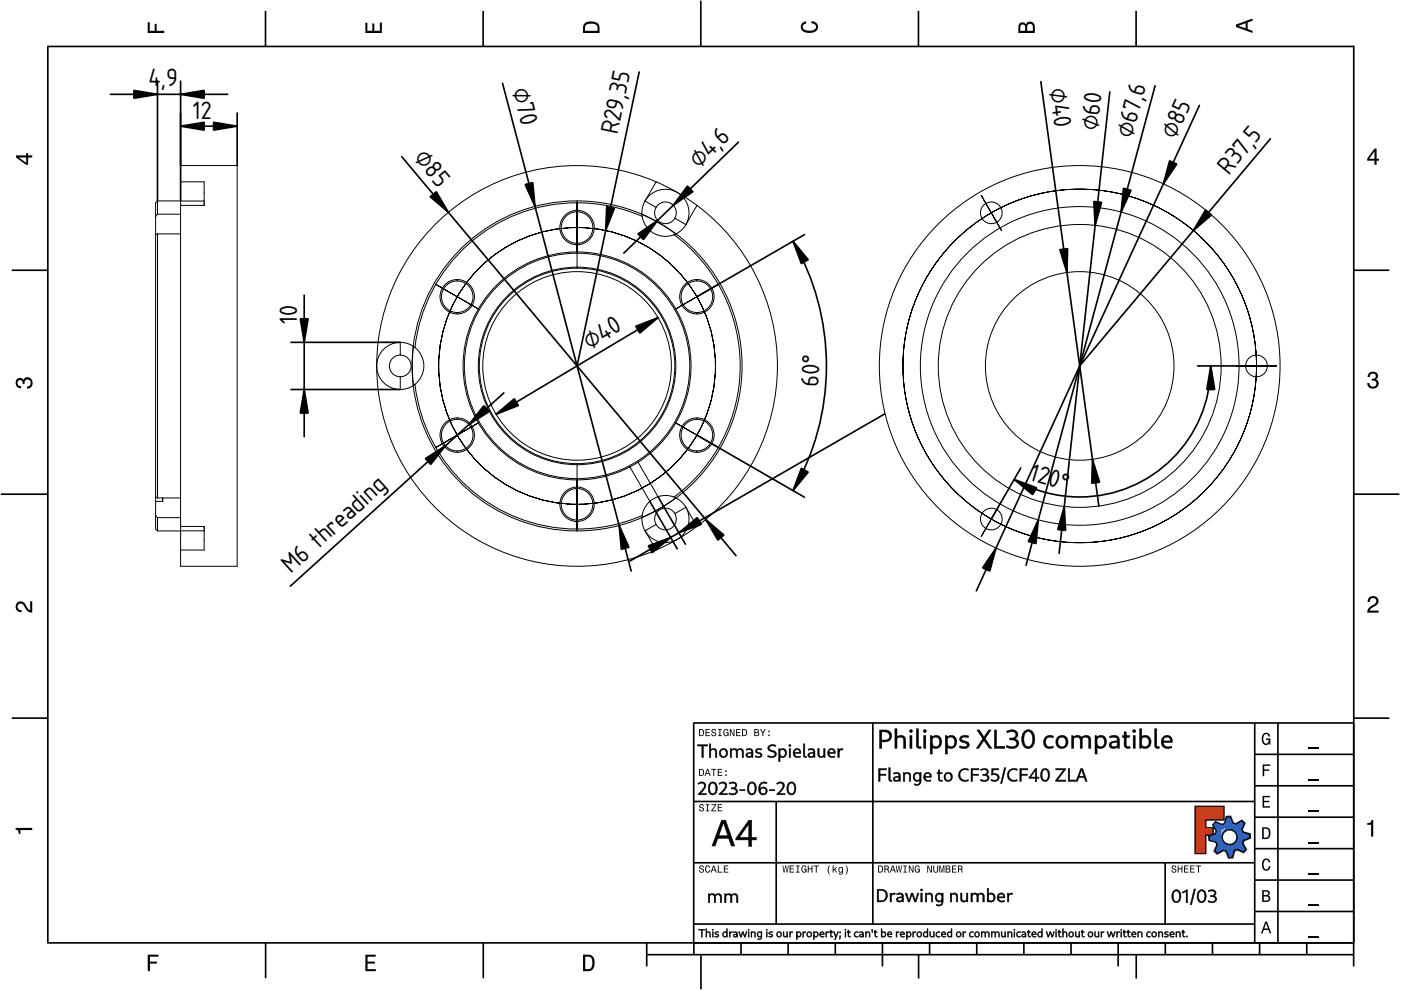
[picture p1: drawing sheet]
<svg xmlns="http://www.w3.org/2000/svg" width="297mm" height="210mm" viewBox="0 0 297 210" stroke-linecap="round" stroke-linejoin="round" font-family="sans-serif">
<defs><g id="words">
<g font-size="5">
<text x="31.5" y="18.3">4</text>
<text x="34" y="18.3">,9</text>
<text x="108.6" y="19" transform="rotate(75 108.6 19)">⌀70</text>
<text x="222.5" y="18.9" transform="rotate(82 222.5 18.9)">⌀40</text>
<text x="40.9" y="25.2">12</text>
<text x="130.9" y="28.7" transform="rotate(-78 130.9 28.7)">R29,35</text>
<text x="232.8" y="27.8" transform="rotate(-84 232.8 27.8)">⌀60</text>
<text x="240" y="29.6" transform="rotate(-75 240 29.6)">⌀67,6</text>
<text x="249.2" y="29.7" transform="rotate(-65 249.2 29.7)">⌀85</text>
<text x="87.6" y="33.6" transform="rotate(50 87.6 33.6)">⌀85</text>
<text x="148.2" y="35.8" transform="rotate(-44 148.2 35.8)">⌀4,6</text>
<text x="260.5" y="37.2" transform="rotate(-50 260.5 37.2)">R37,5</text>
<text x="63" y="68.8" transform="rotate(-90 63 68.8)">10</text>
<text x="125" y="74.1" transform="rotate(-31 125 74.1)">⌀40</text>
<text x="173.6" y="82.1" transform="rotate(-88 173.6 82.1)">60°</text>
<text x="218.1" y="101.8" transform="rotate(17 218.1 101.8)">120°</text>
<text x="61.7" y="121.7" transform="rotate(-42 61.7 121.7)">M6 threading</text>
</g>
</g></defs>
<g fill="none" stroke="#000" stroke-width=".35">
<path d="M10.1 9.7v190.1M10.1 9.9h277M56.3 2.3v7.5M102.4 2.3v7.5M148.6 .1v9.8M194.7 2.3v7.5M240.9 2.3v7.5M287 9.7v195.2M2.5 57.3h7.5M287.1 57.3h7.4M.2 104.8h10M287 104.8h9.7"/>
<path d="M2.5 152.3h7.5M147 153.3h140.1M147.1 153.3v49.1M185.1 153.2v42.8M266 159.9h21M266 153.3v46.7M270.9 153.3v46.7M287.1 152.3h7.4M147 169.9h119M164.6 169.9v26M266 179.9h21M266 173.3h21"/>
<path d="M266 166.6h21M10 199.9h277.1M56.3 199.9v7.5M102.5 199.9v7.5M137.1 199.9v5M147 195.9h119M147 182.9h119M157.1 199.9v2.5M167.1 199.9v2.5M177.1 199.9v2.5M187.1 199.9v5M197.1 199.9v2.5"/>
<path d="M207.1 199.9v2.5M217.1 199.9v2.5M227.1 199.9v2.5M237.1 199.9v5M247 182.9v13M247.1 199.9v2.5M257.1 199.9v2.5M266 193.3h21M266 186.6h21M267.1 199.9v2.5M277.1 199.9v2.5M137.1 202.4h150"/>
<path d="M148.6 202.6v7.2M194.8 202.4v5.1M240.9 202.4v5.1"/>
</g>
<g fill="#000">
<path d="M31.3 4.7h.4v1.8h1.1v-1.4h.4v1.4h1.6v.5h-3.5z" fill-rule="evenodd"/>
<path d="M77.5 4.8h.4v1.7h1v-1.5h.5v1.5h1.1v-1.7h.5v2.2h-3.5z" fill-rule="evenodd"/>
<path d="M124.1 4.9a2.19 2.19 0 0 0-.5 2.1h3.5v-1.2a1.42 1.42 0 0 0-1.7-1.3zM124.3 5.2a2.14 2.14 0 0 1 2.3 .3l.1 1h-2.7l.1-1z" fill-rule="evenodd"/>
<path d="M170.1 4.9l.8-.4v.5a.7 .7 0 0 0-.7 .5 .7 .7 0 0 0 .3 .8 1.69 1.69 0 0 0 2.5-.6 .9 .9 0 0 0-.9-.8v-.5a1.24 1.24 0 0 1 1.3 1.1 1.24 1.24 0 0 1-1 1.4 2.22 2.22 0 0 1-2.5-.7l-.1-.5z" fill-rule="evenodd"/>
<path d="M216.1 5l-.2 .8v1.2h3.5v-1.3a.98 .98 0 0 0-.7-1.1 .98 .98 0 0 0-1.2 .6 .84 .84 0 0 0-1.4-.2zM216.4 5.3a.54 .54 0 0 1 .7-.1 .54 .54 0 0 1 .3 .6v.7h-1.1zM217.9 5.2a.62 .62 0 0 1 .7-.1 .62 .62 0 0 1 .4 .6v.8h-1.2z" fill-rule="evenodd"/>
<path d="M262.1 5.2v.5l3.5 1.3v-.5l-1.1-.3v-1.4l1.1-.4v-.5zM262.6 5.5l1.5-.6v1.1z" fill-rule="evenodd"/>
<path d="M3.4 32.9v.5l2.1 1.5h.5v-1.5h.8v-.5h-.8v-.5h-.4v.5zM4 33.4h1.6v1.1z" fill-rule="evenodd"/>
<path d="M291.4 31.5l-1.5 2.1v.5h1.5v.8h.5v-.8h.5v-.4h-.5v-2.2zM291.4 32.1v1.6h-1.1z" fill-rule="evenodd"/>
<path d="M3.6 80.4a.86 .86 0 0 1 1.4 .1 1.06 1.06 0 0 1 1.2-.5 1.06 1.06 0 0 1 .7 1.2 1.1 1.1 0 0 1-1.2 1.2v-.4a.71 .71 0 0 0 .8-1 .71 .71 0 0 0-1.3-.1v.6h-.4a.61 .61 0 0 0-.3-.8 .61 .61 0 0 0-.8 .2 .61 .61 0 0 0 .2 .8l.6 .2v.4a1.15 1.15 0 0 1-1.2-.6 1.15 1.15 0 0 1 .3-1.3z" fill-rule="evenodd"/>
<path d="M290.3 79.1a1.08 1.08 0 0 1 1.3-.2 1.08 1.08 0 0 1 .5 1.3l-.4 .2a1.06 1.06 0 0 1 .6 1.3 1.06 1.06 0 0 1-1.2 .7 1.1 1.1 0 0 1-1.2-1.2h.4a.71 .71 0 0 0 1 .8 .71 .71 0 0 0 .1-1.3h-.6v-.4a.61 .61 0 0 0 .8-.3 .61 .61 0 0 0-.2-.8 .61 .61 0 0 0-.8 .2l-.2 .5h-.4z" fill-rule="evenodd"/>
<path d="M3.6 127.8a1.22 1.22 0 0 1 2 .7l.4 .6 .4 .3v-1.9h.4v2.4a1.8 1.8 0 0 1-1.7-1.4 .71 .71 0 0 0-.9-.5 .71 .71 0 0 0-.5 .8 .71 .71 0 0 0 .9 .6v.4a1.18 1.18 0 0 1-1.2-.6 1.18 1.18 0 0 1 .2-1.4z" fill-rule="evenodd"/>
<path d="M290.3 126.7a1.18 1.18 0 0 1 1.9 .3 1.18 1.18 0 0 1-1 1.7l-.5 .3-.3 .5h1.9v.4h-2.4a1.8 1.8 0 0 1 1.4-1.7 .71 .71 0 0 0 .5-.9 .71 .71 0 0 0-.9-.5 .71 .71 0 0 0-.5 .8h-.4z" fill-rule="evenodd"/>
<path d="M148.2 154.6v1.5h.5a.77 .77 0 0 0 .6-.8 .77 .77 0 0 0-.6-.7zM148.4 154.8a.58 .58 0 0 1 .7 .5 .58 .58 0 0 1-.7 .6zM149.6 154.6v1.5h.9v-.2h-.7v-.5h.6v-.2h-.6v-.4h.7v-.2zM151 154.7a.53 .53 0 0 0 0 .6 .53 .53 0 0 0 .6 .2 .32 .32 0 0 1-.3 .5 .32 .32 0 0 1-.3-.4h-.2a.5 .5 0 0 0 .7 .5 .5 .5 0 0 0 .1-.8l-.4-.1a.28 .28 0 0 1-.1-.4 .28 .28 0 0 1 .4-.1 .28 .28 0 0 1 .1 .3h.2a.51 .51 0 0 0-.3-.4 .51 .51 0 0 0-.5 .1zM152.3 154.6v.2h.2v1.1h-.2v.2h.7v-.2h-.3v-1.1h.3v-.2zM153.5 154.7a.81 .81 0 0 0 .5 1.4l.3-.2 .2 .2v-.8h-.6v.1h.4l-.2 .5a.6 .6 0 0 1-.5-.6 .6 .6 0 0 1 .4-.6l.2 .3h.2l-.1-.3a.53 .53 0 0 0-.8 0zM154.7 154.6v1.5h.2v-1.3l.6 1.3h.2v-1.5h-.2v1.2l-.5-1.2zM156.1 154.6v1.5h.9v-.2h-.7v-.5h.6v-.2h-.6v-.4h.7v-.2zM157.3 154.6v1.5h.5a.77 .77 0 0 0 .6-.8 .77 .77 0 0 0-.6-.7zM157.5 154.8a.58 .58 0 0 1 .7 .5 .58 .58 0 0 1-.7 .6zM159.9 154.6v1.5h.6a.42 .42 0 0 0 .5-.3 .42 .42 0 0 0-.3-.5l.2-.2-.1-.4zM160.1 154.8h.3a.23 .23 0 0 1 .3 .2 .23 .23 0 0 1-.3 .2h-.3zM160.1 155.4h.4a.26 .26 0 0 1 .3 .2 .26 .26 0 0 1-.3 .3h-.4zM161.1 154.6l.5 .9v.6h.2v-.6l.5-.9h-.2l-.4 .7-.3-.7zM162.9 155.8v.3h.3v-.3zM162.9 154.9v.3h.3v-.3z" fill-rule="evenodd"/>
<path d="M267.8 155.7a.85 .85 0 0 1 .9-.3 .85 .85 0 0 1 .6 .8h-.3l-.1-.3a.49 .49 0 0 0-.4-.3 .49 .49 0 0 0-.5 .3 1.2 1.2 0 0 0 .4 1.8 .66 .66 0 0 0 .6-.8h-.6v-.3h.9v1.3h-.1l-.1-.3-.3 .3a.85 .85 0 0 1-1.2-.7v-1.1z" fill-rule="evenodd"/>
<path d="M3.3 175.5h3.5v.5h-2.5v.8h-.3a.77 .77 0 0 0-.7-.9z" fill-rule="evenodd"/>
<path d="M148.4 170.6a.53 .53 0 0 0 0 .6 .53 .53 0 0 0 .6 .2 .32 .32 0 0 1-.3 .5 .32 .32 0 0 1-.3-.4h-.2a.5 .5 0 0 0 .7 .6 .5 .5 0 0 0 .1-.9l-.4-.1a.28 .28 0 0 1-.1-.4 .28 .28 0 0 1 .4-.1 .28 .28 0 0 1 .1 .4h.2a.51 .51 0 0 0-.3-.5 .51 .51 0 0 0-.5 .1zM149.7 170.5v.2h.2v1.1h-.2v.2h.7v-.2h-.3v-1.1h.3v-.2zM150.8 170.5v.2h.8l-.8 1.3h1.1v-.2h-.9l.9-1.3zM152.2 170.5v1.5h.9v-.2h-.7v-.5h.6v-.2h-.6v-.4h.7v-.2z" fill-rule="evenodd"/>
<path d="M148.2 163v1.5h.5a.77 .77 0 0 0 .6-.7 .77 .77 0 0 0-.6-.8zM148.4 163.2a.57 .57 0 0 1 .7 .6 .57 .57 0 0 1-.7 .5zM149.9 163l-.5 1.5h.2l.1-.4h.6l.2 .4h.2l-.6-1.5zM150 163.2l.3 .7h-.5zM150.8 163v.2h.4v1.3h.2v-1.3h.5v-.2zM152.2 163v1.5h.9v-.2h-.7v-.5h.6v-.2h-.6v-.4h.7v-.2zM153.8 164.2v.3h.3v-.3zM153.8 163.4v.3h.3v-.3z" fill-rule="evenodd"/>
<path d="M253.4 171h6.1v2.8h-3.9v1.7h1.6v1.5h-1.6v4h-2.2z" fill-rule="evenodd"/>
<path d="M257.7 174.3l-.5 .6 .7 1.3-.2 .6-1.4 .5v.9l1.5 .4 .3 .5-.7 1.4 .7 .5 1.3-.7 .6 .2 .5 1.4 .9-.1 .3-1.4 .6-.3 1.4 .6 .5-.6-.7-1.3 .2-.6 1.4-.5-.1-.9-1.4-.4-.3-.5 .6-1.4-.6-.6-1.3 .8-.6-.2-.5-1.4h-.9l-.4 1.5-.5 .2zM259.1 177.5a1.6 1.6 0 0 1 3.2 0 1.6 1.6 0 0 1-3.2 0z" fill-rule="evenodd"/>
<path d="M267.7 168.7h1.5v.3h-1.2v.8h1.1v.3h-1.1v.8h1.3v.3h-1.6z" fill-rule="evenodd"/>
<path d="M267.7 162.1h1.6v.3h-1.3v.7h1.1v.3h-1.1v1.2h-.3z" fill-rule="evenodd"/>
<path d="M267.6 175.4v2.5h.8a1.37 1.37 0 0 0 .7-2.2 1.56 1.56 0 0 0-1.5-.3zM267.9 175.7a.98 .98 0 0 1 1.2 .7 .98 .98 0 0 1-.7 1.2h-.5z" fill-rule="evenodd"/>
<path d="M289.9 174.5a.77 .77 0 0 0 .9-.6h.4v3.5h-.5v-2.5h-.8z" fill-rule="evenodd"/>
<path d="M148.4 183.6a.53 .53 0 0 0 0 .6 .53 .53 0 0 0 .6 .2 .32 .32 0 0 1-.3 .5 .32 .32 0 0 1-.3-.4h-.2a.5 .5 0 0 0 .7 .6 .5 .5 0 0 0 .1-.9l-.4-.1a.28 .28 0 0 1-.1-.4 .28 .28 0 0 1 .4-.1 .28 .28 0 0 1 .1 .4h.2a.51 .51 0 0 0-.3-.5 .51 .51 0 0 0-.5 .1zM149.6 183.7l-.1 .2a.67 .67 0 0 0 .1 .9 .67 .67 0 0 0 .8 .1l.2-.4h-.2l-.2 .3a.6 .6 0 0 1-.5-.5 .6 .6 0 0 1 .4-.6l.3 .3h.2l-.2-.4a.5 .5 0 0 0-.8 .1zM151.2 183.5l-.5 1.5h.2l.1-.4h.6l.2 .4h.2l-.6-1.5zM151.3 183.7l.3 .7h-.5zM152.2 183.5v1.5h1v-.2h-.8v-1.3zM153.5 183.5v1.5h.9v-.2h-.7v-.5h.6v-.2h-.6v-.4h.7v-.2z" fill-rule="evenodd"/>
<path d="M165.9 183.5l.3 1.5h.1l.3-1.3 .2 1.3h.2l.2-1.5h-.1l-.2 1.3-.2-1.3h-.2l-.2 1.3-.2-1.3zM167.4 183.5v1.5h1v-.2h-.8v-.5h.7v-.2h-.7v-.4h.7v-.2zM168.8 183.5v.2h.3v1.1h-.3v.2h.7v-.2h-.2v-1.1h.2v-.2zM170.1 183.7a.82 .82 0 0 0 .5 1.3l.3-.2 .1 .2v-.8h-.5v.2h.3l-.2 .4a.6 .6 0 0 1-.5-.5 .6 .6 0 0 1 .5-.6l.2 .3h.2l-.2-.4a.53 .53 0 0 0-.7 .1zM171.3 183.5v1.5h.2v-.7h.6v.7h.2v-1.5h-.2v.6h-.6v-.6zM172.5 183.5v.2h.5v1.3h.2v-1.3h.4v-.2zM175.8 183.5a1.35 1.35 0 0 0 .2 1.9 1.84 1.84 0 0 1 0-1.9zM176.5 183.5v1.5h.2v-.4l.2-.2 .4 .6h.2l-.4-.7 .4-.5h-.2l-.6 .6v-.9zM177.9 184a.59 .59 0 0 0-.2 .7 .59 .59 0 0 0 .7 .3l.1-.2a.31 .31 0 0 1-.1 .5 .31 .31 0 0 1-.4-.2h-.2a.47 .47 0 0 0 .5 .4 .47 .47 0 0 0 .4-.5v-1.2h-.2v.2l-.3-.2zM178 184.1l.1-.1a.42 .42 0 0 1 .4 .4 .42 .42 0 0 1-.4 .5l-.1-.3zM179.3 183.5a1.85 1.85 0 0 1 0 1.9 1.22 1.22 0 0 0 0-1.9z" fill-rule="evenodd"/>
<path d="M186.2 183.5v1.5h.5a.77 .77 0 0 0 .6-.7 .77 .77 0 0 0-.6-.8zM186.4 183.7a.58 .58 0 0 1 .6 .6 .58 .58 0 0 1-.6 .5zM187.5 183.5v1.5h.2v-.6a.45 .45 0 0 1 .5 .1 .45 .45 0 0 1 .1 .5h.2l-.2-.7a.42 .42 0 0 0 .1-.5 .42 .42 0 0 0-.4-.3zM187.7 183.7h.2a.26 .26 0 0 1 .4 .3 .26 .26 0 0 1-.4 .2h-.2zM189.2 183.5l-.6 1.5h.2l.2-.4h.6l.1 .4h.2l-.5-1.5zM189.3 183.7l.2 .7h-.4zM189.9 183.5l.3 1.5h.2l.2-1.3 .2 1.3h.2l.3-1.5h-.2l-.2 1.3-.2-1.3h-.2l-.2 1.3-.2-1.3zM191.5 183.5v.2h.3v1.1h-.3v.2h.8v-.2h-.3v-1.1h.3v-.2zM192.7 183.5v1.5h.2v-1.2l.5 1.2h.3v-1.5h-.2v1.2l-.6-1.2zM194.1 183.7a.81 .81 0 0 0 .5 1.3l.3-.2 .1 .2v-.8h-.5v.2h.3l-.2 .4a.6 .6 0 0 1-.5-.5 .6 .6 0 0 1 .5-.6l.2 .3h.2l-.2-.4a.53 .53 0 0 0-.7 .1zM196.6 183.5v1.5h.2v-1.2l.6 1.2h.2v-1.5h-.2v1.2l-.6-1.2zM197.9 183.5v.9a.52 .52 0 0 0 .5 .6 .52 .52 0 0 0 .5-.6v-.9h-.2v.9a.33 .33 0 0 1-.3 .5 .33 .33 0 0 1-.3-.5v-.9zM199.2 183.5v1.5h.1v-1.4l.3 1.4h.2l.3-1.4v1.4h.1v-1.5h-.2l-.3 1.3-.3-1.3zM200.5 183.5v1.5h.6a.42 .42 0 0 0 .4-.3 .42 .42 0 0 0-.2-.5l.2-.2-.1-.4zM200.7 183.7h.3a.23 .23 0 0 1 .3 .2 .23 .23 0 0 1-.3 .2h-.3zM200.7 184.3h.3a.26 .26 0 0 1 .3 .3 .26 .26 0 0 1-.3 .2h-.3zM201.8 183.5v1.5h1v-.2h-.8v-.5h.7v-.2h-.7v-.4h.8v-.2zM203.1 183.5v1.5h.2v-.6a.45 .45 0 0 1 .5 .1 .45 .45 0 0 1 .1 .5h.2l-.2-.7a.42 .42 0 0 0 .1-.5 .42 .42 0 0 0-.4-.3zM203.3 183.7h.3a.26 .26 0 0 1 .3 .3 .26 .26 0 0 1-.4 .2h-.2z" fill-rule="evenodd"/>
<path d="M248.5 183.6a.53 .53 0 0 0 0 .6 .53 .53 0 0 0 .6 .2 .32 .32 0 0 1-.2 .5 .32 .32 0 0 1-.3-.4h-.2a.5 .5 0 0 0 .6 .6 .5 .5 0 0 0 .2-.9l-.4-.1a.28 .28 0 0 1-.1-.4 .28 .28 0 0 1 .3-.1 .28 .28 0 0 1 .2 .4h.2a.51 .51 0 0 0-.3-.5 .51 .51 0 0 0-.6 .1zM249.7 183.5v1.5h.2v-.7h.6v.7h.2v-1.5h-.2v.6h-.6v-.6zM251 183.5v1.5h1v-.2h-.8v-.5h.7v-.2h-.7v-.4h.8v-.2zM252.3 183.5v1.5h1v-.2h-.8v-.5h.7v-.2h-.7v-.4h.8v-.2zM253.5 183.5v.2h.5v1.3h.2v-1.3h.5v-.2z" fill-rule="evenodd"/>
<path d="M268.3 195.4l-1 2.5h.4l.2-.7h1l.3 .7h.3l-.9-2.5zM268.4 195.8l.4 1.1h-.7z" fill-rule="evenodd"/>
<path d="M267.6 188.7v2.5h1a.7 .7 0 0 0 .7-.5 .7 .7 0 0 0-.4-.8 .61 .61 0 0 0 .3-.8 .61 .61 0 0 0-.7-.4zM267.9 189h.6a.38 .38 0 0 1 .4 .4 .38 .38 0 0 1-.5 .4h-.5zM267.9 190.1h.6a.44 .44 0 0 1 .5 .4 .44 .44 0 0 1-.5 .4h-.6z" fill-rule="evenodd"/>
<path d="M267.8 182.3a.85 .85 0 0 1 .9-.3 .85 .85 0 0 1 .6 .8h-.3l-.1-.2a.47 .47 0 0 0-.4-.3 .47 .47 0 0 0-.4 .3 1.21 1.21 0 0 0 .4 1.7 .64 .64 0 0 0 .5-.7h.4a.89 .89 0 0 1-.8 1 .89 .89 0 0 1-1-.7v-1.1z" fill-rule="evenodd"/>
<path d="M31.3 202.4h2.3v.4h-1.8v1.1h1.5v.4h-1.5v1.6h-.5z" fill-rule="evenodd"/>
<path d="M77.5 202.4h2.1v.4h-1.7v1.1h1.6v.4h-1.6v1.2h1.8v.4h-2.2z" fill-rule="evenodd"/>
<path d="M123.6 202.4v3.5h1.2a1.42 1.42 0 0 0 1.3-1.7 1.38 1.38 0 0 0-1.3-1.8zM124.1 202.8l1 .1a1.89 1.89 0 0 1 0 2.5l-1 .1z" fill-rule="evenodd"/>
</g>
<path d="M277.3 158.6h2.2M277.3 178.6h2.2M277.3 172h2.2M277.3 165.3h2.2M277.3 198.6h2.2M277.3 192h2.2M277.3 185.3h2.2" fill="none" stroke="#000" stroke-width=".25"/>
<g fill="#000">
<path d="M186.5 154.8v3.9h.5v-3.5a1.27 1.27 0 0 1 1.5 .5 .82 .82 0 0 1-.8 1.2h-.9v.4a1.88 1.88 0 0 0 2.2-.9 1.24 1.24 0 0 0-1.3-1.6zM190 156.4l.1 .3a.82 .82 0 0 1 .8-.4 .82 .82 0 0 1 .7 .7v1.7h.4v-1.8a1.13 1.13 0 0 0-.8-1 1.13 1.13 0 0 0-1.2 .5zM189.7 154.5v4.2h.5v-4.2zM192.9 156v2.7h.5v-2.7zM192.8 155a.35 .35 0 0 0 .7 0 .35 .35 0 0 0-.7 0zM194.3 154.5v3.6a.66 .66 0 0 0 1 .5l-.1-.3-.4-.1-.1-3.7zM195.8 156v2.7h.5v-2.7zM195.7 155a.35 .35 0 0 0 .7 0 .35 .35 0 0 0-.7 0zM197.5 156.4l.1 .2a.94 .94 0 0 1 1.3-.1 .94 .94 0 0 1 .3 1.2 .8 .8 0 0 1-.9 .6 .8 .8 0 0 1-.7-.6 .72 .72 0 0 0 0 .8 .72 .72 0 0 0 .8 .2 1.37 1.37 0 0 0 1.3-1.6 1.37 1.37 0 0 0-1.7-1.1zM197.2 156v3.9h.5v-3.6l-.2-.3zM200.7 156.4l.1 .2a.94 .94 0 0 1 1.3-.1 .94 .94 0 0 1 .3 1.2 .8 .8 0 0 1-.9 .6 .8 .8 0 0 1-.7-.6 .72 .72 0 0 0 0 .8 .72 .72 0 0 0 .8 .2 1.37 1.37 0 0 0 1.3-1.6 1.37 1.37 0 0 0-1.8-1.1zM200.4 156v3.9h.5v-3.6l-.2-.3zM203.8 156.1a.73 .73 0 0 0-.3 .9 .73 .73 0 0 0 .7 .4l.7 .3 .1 .2a1.09 1.09 0 0 1-1.5 .2l-.1 .4 .8 .2a.85 .85 0 0 0 1.1-.3 .85 .85 0 0 0-.2-1.1l-1.1-.4-.1-.2a1.08 1.08 0 0 1 1.4-.3l.1-.4h-.3l-.5-.1zM207.1 154.8l2.6 3.9h.6l-2.6-3.9zM208.4 156.6l-1.4 2.1h.5l1.2-1.8zM209.6 154.8l-1 1.5 .2 .4 1.3-1.9zM210.8 154.8v3.9h2.2v-.5h-1.7v-3.4zM213.4 155l.1 .4a1.21 1.21 0 0 1 1.9 .4 .95 .95 0 0 1-1.3 .7v.4a1.16 1.16 0 0 1 1.5 .7 1.19 1.19 0 0 1-1.9 .6l-.3-.2-.1 .4a1.98 1.98 0 0 0 2.7-.4 .95 .95 0 0 0-.2-1 .95 .95 0 0 0-1-.3 .99 .99 0 0 0 1-1.1 .99 .99 0 0 0-1.2-.9zM217.3 155a2.69 2.69 0 0 0 0 3.5 1.35 1.35 0 0 0 1.4 0 1.35 1.35 0 0 0 .7-1.2 1.93 1.93 0 0 0-1.4-2.6zM217.4 155.4a.87 .87 0 0 1 1.1-.2 .87 .87 0 0 1 .4 1 1.57 1.57 0 0 1-.9 2.1 1.6 1.6 0 0 1-.9-2.2zM221.8 156.2a1.41 1.41 0 0 0-.4 1.9 1.41 1.41 0 0 0 2 .4l-.1-.3a1.02 1.02 0 0 1-1.6-.9 1.02 1.02 0 0 1 1.6-.9l.1-.3-.3-.1a1.51 1.51 0 0 0-1.3 .2zM223.8 157.3a1.37 1.37 0 0 0 2.7 0 1.37 1.37 0 0 0-2.7 0zM224.5 156.6a.95 .95 0 0 1 1.5 .6 .95 .95 0 0 1-1.2 1 1.15 1.15 0 0 1-.3-1.6zM229.2 156.4l.1 .3a.81 .81 0 0 1 .9-.4 .81 .81 0 0 1 .6 .7v1.7h.5v-1.8a1.13 1.13 0 0 0-.9-1 1.13 1.13 0 0 0-1.2 .5zM227.2 156v2.7h.5v-2.4l-.2-.3zM227.4 156.4l.1 .3a.81 .81 0 0 1 .9-.4 .81 .81 0 0 1 .6 .7v1.7h.5v-1.8a1.13 1.13 0 0 0-.9-1 1.13 1.13 0 0 0-1.2 .5zM232.5 156.4l.1 .2a.94 .94 0 0 1 1.2-.1 .94 .94 0 0 1 .3 1.2 .8 .8 0 0 1-.8 .6 .8 .8 0 0 1-.8-.6 .72 .72 0 0 0 .1 .8 .72 .72 0 0 0 .7 .2 1.37 1.37 0 0 0 1.3-1.6 1.37 1.37 0 0 0-1.7-1.1zM232.2 156v3.9h.4v-3.6l-.1-.3zM235.2 156.2l.1 .3 .6-.2a.73 .73 0 0 1 1 .6v1.4l.1 .4h.3v-1.8a1.26 1.26 0 0 0-2.1-.7zM235.4 157.4a.82 .82 0 0 0-.1 1.1 .82 .82 0 0 0 1.1 .2 1.12 1.12 0 0 0 .9-1l-.2-.1a.81 .81 0 0 1-.7 .7 .81 .81 0 0 1-.8-.4l.3-.4 1.1-.1v-.3zM238.3 155.2v2.7a.86 .86 0 0 0 1.3 .7l-.1-.3h-.1a.46 .46 0 0 1-.6-.4v-2.7zM238 156v.3h1.5v-.3zM240.2 156v2.7h.5v-2.7zM240.1 155a.35 .35 0 0 0 .7 0 .35 .35 0 0 0-.7 0zM241.9 156.3l-.1 .3 .1 .3a.93 .93 0 0 1 1.3-.5 .93 .93 0 0 1 .3 1.3 .85 .85 0 0 1-.7 .6 .85 .85 0 0 1-.8-.5l-.3 .2a1.28 1.28 0 0 0 1.8 .5 1.28 1.28 0 0 0 .5-1.7 1.2 1.2 0 0 0-2.1-.5zM241.6 154.5v4.2h.3l.2-.4v-3.8zM244.8 154.5v3.6a.66 .66 0 0 0 1 .5l-.1-.3-.4-.1v-3.7zM246.7 156.2a1.47 1.47 0 0 0-.3 2 1.47 1.47 0 0 0 2.1 .3l-.1-.3a1.08 1.08 0 0 1-1.7-.4 1.08 1.08 0 0 1 .7-1.5 .71 .71 0 0 1 .7 .8h-1.5v.3h1.9a1.17 1.17 0 0 0-.4-1.3 1.17 1.17 0 0 0-1.4 .1z"/>
<path d="M186.5 154.8v3.9h.5v-3.6a1.22 1.22 0 0 1 1.6 1 .82 .82 0 0 1-.9 .8h-.9v.4a1.83 1.83 0 0 0 2.1-.9 1.19 1.19 0 0 0-1.2-1.6zM186.4 154.7h.1a2.09 2.09 0 0 1 2.5 .9 1.35 1.35 0 0 1-1.4 1.8h-.9v-.6h1a.81 .81 0 0 0 .8-.8 .81 .81 0 0 0-.9-.8h-.6v3.5h-.6zM190 156.4l.1 .3a.84 .84 0 0 1 .9-.4 .84 .84 0 0 1 .6 .7v1.7h.4v-1.8a1.08 1.08 0 0 0-.9-.9 1.08 1.08 0 0 0-1.1 .4zM189.9 156.4a1.18 1.18 0 0 1 1.3-.5 1.18 1.18 0 0 1 .9 1v1.8h-.6v-1.7a.78 .78 0 0 0-.6-.7 .78 .78 0 0 0-.8 .5zM189.7 154.5v4.2h.5v-4.2zM189.7 154.5h.5v4.2h-.5zM192.9 156v2.7h.5v-2.7zM192.9 155.9h.5v2.8h-.5zM192.9 155a.28 .28 0 0 0 .5 0 .28 .28 0 0 0-.5 0zM192.8 155a.37 .37 0 0 1 .7 0 .37 .37 0 0 1-.7 0zM194.3 154.5v3.6a.61 .61 0 0 0 .4 .5 .61 .61 0 0 0 .6 0l-.1-.3-.2 .1-.3-.2v-3.7zM194.2 154.5h.6v3.5l.1 .3 .4-.1 .1 .4a.7 .7 0 0 1-.8 .1 .7 .7 0 0 1-.4-.6zM195.8 156v2.7h.5v-2.7zM195.8 155.9h.5v2.8h-.5zM195.8 155a.3 .3 0 0 0 .6 0 .3 .3 0 0 0-.6 0zM195.7 155a.37 .37 0 0 1 .7 0 .37 .37 0 0 1-.7 0zM197.5 156.4l.1 .2a.96 .96 0 0 1 1.4-.2 .96 .96 0 0 1 .2 1.3 .82 .82 0 0 1-.8 .7 .82 .82 0 0 1-.8-.7l-.2 .3a1.16 1.16 0 0 0 1.4 .6 1.16 1.16 0 0 0 .8-1.3 1.19 1.19 0 0 0-.7-1.3 1.19 1.19 0 0 0-1.4 .4zM197.5 156.3a1.3 1.3 0 0 1 1.7-.2 1.3 1.3 0 0 1 .4 1.7 1.17 1.17 0 0 1-1 1 1.17 1.17 0 0 1-1.2-.9l.2-.4a.78 .78 0 0 0 .9 .8 .78 .78 0 0 0 .7-1 .85 .85 0 0 0-.6-.9 .85 .85 0 0 0-1 .3zM197.2 156v3.9h.5v-3.6l-.2-.3zM197.2 155.9h.4l.1 .4v3.6h-.5zM200.7 156.4l.1 .2a.96 .96 0 0 1 1.3-.2 .96 .96 0 0 1 .3 1.3 .82 .82 0 0 1-.8 .7 .82 .82 0 0 1-.8-.7l-.2 .3a1.16 1.16 0 0 0 1.4 .6 1.16 1.16 0 0 0 .8-1.3 1.19 1.19 0 0 0-.7-1.3 1.19 1.19 0 0 0-1.4 .4zM200.7 156.3a1.3 1.3 0 0 1 1.7-.2 1.3 1.3 0 0 1 .4 1.7 1.17 1.17 0 0 1-1 1 1.17 1.17 0 0 1-1.2-.9l.2-.4a.78 .78 0 0 0 .9 .8 .78 .78 0 0 0 .7-1 .85 .85 0 0 0-.6-.9 .85 .85 0 0 0-1 .3zM200.4 156v3.9h.5v-3.6l-.2-.3zM200.4 155.9h.4l.1 .4v3.6h-.5zM203.8 156.2a.69 .69 0 0 0-.3 .8 .69 .69 0 0 0 .8 .4 .66 .66 0 0 1 .7 .8l-.5 .2-1-.3-.1 .4a1.95 1.95 0 0 0 2-.3 .87 .87 0 0 0-1-1.1l-.5-.2-.1-.2a1.02 1.02 0 0 1 1.5-.3v-.4h-.7zM203.6 156.2a1.67 1.67 0 0 1 1.8-.1l-.1 .4-.5-.2a.64 .64 0 0 0-.9 .4l.3 .2 .5 .2a.86 .86 0 0 1 .8 1 .86 .86 0 0 1-1.1 .7l-1.1-.3 .2-.4 .7 .2a.59 .59 0 0 0 .8-.4l-.2-.2-.6-.2a.78 .78 0 0 1-.7-.4 .78 .78 0 0 1 .1-.9zM207.1 154.8l2.6 3.9h.6l-2.6-3.9zM207 154.7h.7l2.7 4h-.7zM208.4 156.6l-1.4 2.1h.5l1.2-1.8zM208.4 156.5l.3 .4-1.1 1.8h-.7zM209.6 154.8l-1 1.5 .2 .4 1.3-1.9zM209.6 154.7h.6l-1.4 2.1-.3-.5zM210.8 154.8v3.9h2.2v-.5l-1.8 .1 .1-3.5zM210.8 154.7h.5v3.5h1.8v.5h-2.3zM213.4 155l.1 .4a1.39 1.39 0 0 1 1.9 .1 .88 .88 0 0 1-.3 .9 .88 .88 0 0 1-1 .1v.4a.9 .9 0 0 1 1.2 .1 .9 .9 0 0 1 0 1.2l-1 .1-.9-.3-.1 .4a2.46 2.46 0 0 0 2.4-.1 .95 .95 0 0 0 .2-1.1 .95 .95 0 0 0-1-.5l-.1-.1a.94 .94 0 0 0 1-1 .94 .94 0 0 0-1.2-.8zM213.4 155a1.8 1.8 0 0 1 2.4 .4 1.02 1.02 0 0 1-1.1 1.3l.1-.1a1.05 1.05 0 0 1 1.3 .9 1.05 1.05 0 0 1-1 1.2h-.8l-1-.2 .1-.5a1.86 1.86 0 0 0 2-.1 .64 .64 0 0 0-.5-.9l-.9-.1 .1-.5a.77 .77 0 0 0 .9-.1 .77 .77 0 0 0 .1-1l-.8-.1-.8 .3zM217.3 155a2.66 2.66 0 0 0 0 3.4 1.3 1.3 0 0 0 1.4 .1 1.3 1.3 0 0 0 .6-1.2 1.88 1.88 0 0 0-1.3-2.5zM217.2 154.9a1.37 1.37 0 0 1 1.5-.1 1.37 1.37 0 0 1 .7 1.3 2.02 2.02 0 0 1-1.4 2.7 1.67 1.67 0 0 1-1.4-2.1 2.22 2.22 0 0 1 .6-1.8zM217.4 155.3a.91 .91 0 0 1 1.1-.1 .91 .91 0 0 1 .4 1 1.62 1.62 0 0 1-.9 2.2 1.65 1.65 0 0 1-.9-2.3zM217.5 155.4a2.37 2.37 0 0 0 .2 2.8 .83 .83 0 0 0 1.1-.9 1.57 1.57 0 0 0-.8-2.1zM221.8 156.2a1.36 1.36 0 0 0-.4 1.9 1.36 1.36 0 0 0 1.9 .4v-.3a1.04 1.04 0 0 1-1.7-.9 1.04 1.04 0 0 1 1.7-.9l.1-.3-.6-.1zM221.7 156.1a1.47 1.47 0 0 1 1.7 0l-.1 .4a.97 .97 0 0 0-1.5 .8 .97 .97 0 0 0 1.5 .8l.1 .4a1.42 1.42 0 0 1-1.9-.1 1.42 1.42 0 0 1-.1-1.9zM223.8 157.3a1.35 1.35 0 0 0 2.7 0 1.35 1.35 0 0 0-2.7 0zM224.3 156.1a1.4 1.4 0 0 1 1.9 .4 1.4 1.4 0 0 1-.2 1.9 1.4 1.4 0 0 1-2-.2 1.67 1.67 0 0 1 .3-2.1zM224.5 156.5a1 1 0 0 1 1.6 .7 1 1 0 0 1-1.3 1.1 1.2 1.2 0 0 1-.3-1.8zM224.6 156.6a.98 .98 0 0 0-.2 1.1 .98 .98 0 0 0 1.1 .5 .93 .93 0 0 0 .4-1.3 .93 .93 0 0 0-1.3-.3zM229.2 156.4l.1 .3a.82 .82 0 0 1 .9-.4 .82 .82 0 0 1 .7 .7l-.1 1.7h.5l-.1-1.8a1.08 1.08 0 0 0-.8-.9 1.08 1.08 0 0 0-1.1 .4zM229.2 156.3a1.18 1.18 0 0 1 1.3-.4 1.18 1.18 0 0 1 .8 1v1.8h-.5v-1.7a.78 .78 0 0 0-.7-.7 .78 .78 0 0 0-.8 .4zM227.2 156v2.7h.5v-2.4l-.2-.3zM227.2 155.9h.3l.2 .4v2.4h-.5zM227.4 156.4l.1 .3a.82 .82 0 0 1 .9-.4 .82 .82 0 0 1 .7 .7l-.1 1.7h.5l-.1-1.8a1.08 1.08 0 0 0-.8-.9 1.08 1.08 0 0 0-1.1 .4zM227.4 156.3a1.18 1.18 0 0 1 1.2-.4 1.18 1.18 0 0 1 .9 1v1.8h-.5v-1.7a.78 .78 0 0 0-.7-.7 .78 .78 0 0 0-.8 .4zM232.5 156.4l.1 .2a.96 .96 0 0 1 1.3-.2 .96 .96 0 0 1 .2 1.3 .82 .82 0 0 1-.8 .7 .82 .82 0 0 1-.8-.7l-.1 .3a1.16 1.16 0 0 0 1.4 .6 1.16 1.16 0 0 0 .8-1.3 1.19 1.19 0 0 0-.8-1.3 1.19 1.19 0 0 0-1.3 .4zM232.4 156.3a1.3 1.3 0 0 1 1.8-.2 1.3 1.3 0 0 1 .4 1.7 1.17 1.17 0 0 1-1.1 1 1.17 1.17 0 0 1-1.2-.9l.3-.4a.78 .78 0 0 0 .8 .8 .78 .78 0 0 0 .7-1 .85 .85 0 0 0-.5-.9 .85 .85 0 0 0-1.1 .3zM232.2 156v3.9h.4v-3.6l-.1-.3zM232.1 155.9h.4l.2 .4v3.6h-.6zM235.2 156.2l.1 .3a1 1 0 0 1 1.6 .4v1.4l.1 .4h.3v-1.8a1.21 1.21 0 0 0-2-.7zM235.2 156.1a1.76 1.76 0 0 1 2 .1l.2 .7v1.8h-.4l-.2-.3v-1.5a.77 .77 0 0 0-1.2-.5l-.3 .2zM235.5 157.4a.78 .78 0 0 0-.1 1.1 .78 .78 0 0 0 1 .1 1.21 1.21 0 0 0 .9-.9l-.2-.1a.82 .82 0 0 1-.7 .7 .82 .82 0 0 1-.8-.4 1.14 1.14 0 0 1 1.4-.5l-.1-.3zM235.4 157.3l1.6-.3v.4l-1 .1-.3 .4a.77 .77 0 0 0 .8 .3 .77 .77 0 0 0 .6-.6l.2 .1a1.12 1.12 0 0 1-1 1 1.12 1.12 0 0 1-1.2-.8zM238.3 155.2l.1 2.7a.95 .95 0 0 0 1.2 .7l-.1-.3-.1 .1a.52 .52 0 0 1-.7-.5l.1-2.7zM238.3 155.1h.5v2.8a.48 .48 0 0 0 .8 .3l.1 .4a.9 .9 0 0 1-1.4-.7zM238 156v.3h1.5v-.3zM237.9 155.9h1.7v.5h-1.7zM240.2 156v2.7h.5v-2.7zM240.2 155.9h.5v2.8h-.5zM240.2 155a.3 .3 0 0 0 .6 0 .3 .3 0 0 0-.6 0zM240.1 155a.37 .37 0 0 1 .7 0 .37 .37 0 0 1-.7 0zM242 156.3l-.2 .3 .1 .3a.9 .9 0 0 1 1.1-.6 .9 .9 0 0 1 .7 1 .88 .88 0 0 1-.7 1 .88 .88 0 0 1-1-.5l-.3 .2a1.26 1.26 0 0 0 1.7 .5 1.26 1.26 0 0 0 .6-1.7 1.15 1.15 0 0 0-2-.5zM241.9 156.3a1.32 1.32 0 0 1 1.7-.2 1.32 1.32 0 0 1 .4 1.7 1.21 1.21 0 0 1-1 1 1.21 1.21 0 0 1-1.3-.8l.3-.3a.86 .86 0 0 0 1.2 .5 .86 .86 0 0 0 .3-1.3 .8 .8 0 0 0-.8-.6 .8 .8 0 0 0-.8 .7l-.2-.4zM241.6 154.5v4.2h.3l.2-.4v-3.8zM241.6 154.5h.5v3.9l-.1 .3h-.4zM244.8 154.5l.1 3.6a.61 .61 0 0 0 .3 .5 .61 .61 0 0 0 .6 0l-.1-.3-.2 .1-.3-.2 .1-3.7zM244.8 154.5h.5v3.5l.1 .3 .4-.1 .1 .4a.7 .7 0 0 1-.7 .1 .7 .7 0 0 1-.4-.6zM246.7 156.2a1.43 1.43 0 0 0-.2 2 1.43 1.43 0 0 0 1.9 .3v-.3a1.11 1.11 0 0 1-1.7-.4 1.11 1.11 0 0 1 .7-1.6 .71 .71 0 0 1 .7 .9h-1.5v.3h1.9a1.12 1.12 0 0 0-.4-1.3 1.12 1.12 0 0 0-1.4 .1zM246.7 156.1a1.19 1.19 0 0 1 1.4 0 1.19 1.19 0 0 1 .4 1.4h-2v-.5l1.6 .1a.71 .71 0 0 0-.8-.8 .71 .71 0 0 0-.6 .9 1.05 1.05 0 0 0 .6 1 1.05 1.05 0 0 0 1.1-.1l.1 .4a1.51 1.51 0 0 1-2.1-.3 1.51 1.51 0 0 1 .3-2.1z"/>
<path d="M148 166.1l.1 .2a.67 .67 0 0 1 1-.2 .67 .67 0 0 1 .1 1l-1.2 1.2v.2h1.8v-.3h-1.4a1.69 1.69 0 0 0 1-2.2 1.14 1.14 0 0 0-1.4 .1zM150.5 166a1.8 1.8 0 0 0 .3 2.5 1.07 1.07 0 0 0 1.3-1.4 1.01 1.01 0 0 0-.4-1.1 1.01 1.01 0 0 0-1.2 0zM150.9 166.1h.2a1.29 1.29 0 0 1 0 2.2 1.32 1.32 0 0 1-.2-2.2zM152.5 166.1v.2a.67 .67 0 0 1 1-.2 .67 .67 0 0 1 .1 1l-1.1 1.2v.2h1.7v-.3h-1.4a1.69 1.69 0 0 0 1.1-2.2 1.14 1.14 0 0 0-1.4 .1zM154.6 166v.2l.5-.1a.55 .55 0 0 1 .6 .1 .55 .55 0 0 1 .2 .5l-.4 .3h-.5v.3h.3a.57 .57 0 0 1 .7 .7l-.6 .3-.8-.2-.1 .3a1.08 1.08 0 0 0 1.2 .1 1.08 1.08 0 0 0 .6-1l-.4-.3-.3-.1a.73 .73 0 0 0 .6-.9 .73 .73 0 0 0-1.1-.4zM156.8 167.4v.3h1.2v-.3zM158.8 166a1.8 1.8 0 0 0 .3 2.5 1.07 1.07 0 0 0 1.3-1.4 1.01 1.01 0 0 0-.4-1.1 1.01 1.01 0 0 0-1.2 0zM159.1 166.1h.3a1.29 1.29 0 0 1 0 2.2 1.32 1.32 0 0 1-.3-2.2zM161.3 166a1.71 1.71 0 0 0 .2 2.5 .86 .86 0 0 0 1.1-.4 .86 .86 0 0 0-.4-1.1 .86 .86 0 0 0-1.1 .5v.1a.6 .6 0 0 1 .7-.6 .6 .6 0 0 1 .5 .8 .6 .6 0 0 1-.8 .4 1.24 1.24 0 0 1 .5-2.1l.6 .1v-.3l-.6-.1zM163.1 167.4v.3h1.2v-.3zM164.7 166.1l.1 .2a.67 .67 0 0 1 .9-.2 .67 .67 0 0 1 .1 1l-1.1 1.2v.2h1.7v-.3h-1.4a1.69 1.69 0 0 0 1.1-2.2 1.14 1.14 0 0 0-1.4 .1zM167.2 166a1.8 1.8 0 0 0 .2 2.5 1.07 1.07 0 0 0 1.4-1.4 1.01 1.01 0 0 0-.4-1.1 1.01 1.01 0 0 0-1.2 0zM167.5 166.1h.3a1.29 1.29 0 0 1 0 2.2 1.32 1.32 0 0 1-.3-2.2z"/>
<path d="M148 166.1l.1 .2a.69 .69 0 0 1 1-.2 .69 .69 0 0 1 .1 1l-1.2 1.2v.2h1.8v-.3l-1.4 .1 .8-.9a.9 .9 0 0 0 .2-1.4 .9 .9 0 0 0-1.4 .1zM147.9 166.1a.99 .99 0 0 1 1.6-.1 .99 .99 0 0 1-.2 1.5l-.9 .9-.1-.2h1.5v.4h-1.8v-.3l.9-.9a.82 .82 0 0 0 .1-1.2l-.4-.1-.5 .3zM150.6 166.1a1.77 1.77 0 0 0 .2 2.4 1.02 1.02 0 0 0 1.2-1.4 .96 .96 0 0 0-.3-1 .96 .96 0 0 0-1.1 0zM150.5 166a1.04 1.04 0 0 1 1.3-.1 1.04 1.04 0 0 1 .3 1.2 1.08 1.08 0 0 1-.3 1.2 1.08 1.08 0 0 1-1.3 .1 1.99 1.99 0 0 1 0-2.4zM150.8 166.1l.3-.1a1.33 1.33 0 0 1 0 2.3 1.36 1.36 0 0 1-.3-2.2zM150.9 166.2a1.59 1.59 0 0 0 0 2h.2a1.26 1.26 0 0 0 0-2.1zM152.5 166.1v.2a.69 .69 0 0 1 1-.2 .69 .69 0 0 1 .2 1l-1.2 1.2v.2h1.7v-.3l-1.4 .1 .9-.9a.9 .9 0 0 0 .2-1.4 .9 .9 0 0 0-1.4 .1zM152.4 166.1a.99 .99 0 0 1 1.5-.1 .99 .99 0 0 1-.2 1.5l-.8 .9-.2-.2h1.6v.4h-1.9v-.3l.9-.9a.82 .82 0 0 0 .2-1.2l-.5-.1-.5 .3zM154.6 166v.2a.82 .82 0 0 1 1.4 .3 .7 .7 0 0 1-1 .5v.3a.63 .63 0 0 1 .9 .1 .63 .63 0 0 1 0 .8l-.5 .1-.8-.2-.1 .2a1.03 1.03 0 0 0 1.2 .2 1.03 1.03 0 0 0 .6-1l-.7-.4a.64 .64 0 0 0 .6-.7 .64 .64 0 0 0-.8-.6zM154.5 166a1.12 1.12 0 0 1 1.8 .5 .74 .74 0 0 1-.9 .7l.1-.1a.74 .74 0 0 1 .9 .6 .74 .74 0 0 1-.6 .9h-.7l-.6-.2 .1-.4 .5 .2a.63 .63 0 0 0 .9-.4 .79 .79 0 0 0-1-.5v-.3a.66 .66 0 0 0 .9-.5 .82 .82 0 0 0-1.3-.2zM156.8 167.4v.3h1.2v-.3zM156.8 167.3h1.2v.4h-1.2zM158.8 166.1a1.77 1.77 0 0 0 .3 2.4 1.02 1.02 0 0 0 1.2-1.4 .96 .96 0 0 0-.3-1 .96 .96 0 0 0-1.2 0zM158.8 166a1.04 1.04 0 0 1 1.3-.1 1.04 1.04 0 0 1 .3 1.2 1.08 1.08 0 0 1-.4 1.2 1.08 1.08 0 0 1-1.2 .1 1.99 1.99 0 0 1 0-2.4zM159.1 166.1l.3-.1a1.33 1.33 0 0 1 0 2.3 1.36 1.36 0 0 1-.3-2.2zM159.2 166.2a1.59 1.59 0 0 0 0 2h.2a1.26 1.26 0 0 0 0-2.1zM161.3 166.1a1.68 1.68 0 0 0 .2 2.4 .83 .83 0 0 0 1.1-.4 .83 .83 0 0 0-.4-1.2 .83 .83 0 0 0-1.1 .6v.1a.62 .62 0 0 1 .8-.6 .62 .62 0 0 1 .4 1 .62 .62 0 0 1-1 0 1.3 1.3 0 0 1 .7-2l.6 .2v-.3l-.6-.1zM161.2 166l.4-.2 .6-.1 .5 .2-.1 .4a.9 .9 0 0 0-1 0 .9 .9 0 0 0-.4 .9 .79 .79 0 0 0 .6 1 .57 .57 0 0 0 .5-.7 .57 .57 0 0 0-.7-.4 .57 .57 0 0 0-.4 .7 .81 .81 0 0 1 .7-1.1 .81 .81 0 0 1 .8 1 1.01 1.01 0 0 1-1.2 .9 1.01 1.01 0 0 1-.7-1.4v-.5zM163.1 167.4v.3h1.2v-.3zM163.1 167.3h1.2v.4h-1.2zM164.7 166.1l.1 .2a.69 .69 0 0 1 1-.2 .69 .69 0 0 1 .1 1l-1.2 1.2v.2h1.7v-.3l-1.4 .1 .9-.9a.9 .9 0 0 0 .2-1.4 .9 .9 0 0 0-1.4 .1zM164.6 166.1a.99 .99 0 0 1 1.5-.1 .99 .99 0 0 1-.1 1.5l-.9 .9-.1-.2h1.5v.4h-1.8v-.3l.8-.9a.82 .82 0 0 0 .2-1.2l-.5-.1-.5 .3zM167.2 166.1a1.77 1.77 0 0 0 .3 2.4 1.02 1.02 0 0 0 1.2-1.4 .96 .96 0 0 0-.3-1 .96 .96 0 0 0-1.2 0zM167.2 166a1.04 1.04 0 0 1 1.2-.1 1.04 1.04 0 0 1 .4 1.2 1.08 1.08 0 0 1-.4 1.2 1.08 1.08 0 0 1-1.2 .1 1.99 1.99 0 0 1 0-2.4zM167.5 166.1l.3-.1a1.33 1.33 0 0 1 0 2.3 1.36 1.36 0 0 1-.3-2.2zM167.5 166.2a1.59 1.59 0 0 0 0 2h.3a1.26 1.26 0 0 0 0-2.1z"/>
<path d="M147.9 157.9v.3h.9v2.4h.3v-2.4h.9v-.3zM150.6 159v.2l.2-.1a.54 .54 0 0 1 .9 .3v1.2h.3v-1.2a.77 .77 0 0 0-.6-.7 .77 .77 0 0 0-.8 .3zM150.4 157.7v2.9h.3v-2.9zM152.4 159.7a.96 .96 0 0 0 1.9 0 .96 .96 0 0 0-1.9 0zM152.7 159.7a.7 .7 0 0 1 1.4 0 .7 .7 0 0 1-1.4 0zM156.2 159l.1 .2 .2-.1a.53 .53 0 0 1 .8 .3v1.2h.4v-1.2a.77 .77 0 0 0-.6-.7 .77 .77 0 0 0-.9 .3zM154.8 158.7v1.9h.3v-1.7l-.1-.2zM155 159v.2l.2-.1a.53 .53 0 0 1 .9 .3v1.2h.3v-1.2a.77 .77 0 0 0-.6-.7 .77 .77 0 0 0-.8 .3zM158.2 158.9l.1 .2 .5-.1 .5 .2 .1 1.4h.2v-1.2a.87 .87 0 0 0-.5-.7 .87 .87 0 0 0-.9 .2zM158.2 159.8a.71 .71 0 0 0 .6 .9 .71 .71 0 0 0 .8-.8h-.1a.56 .56 0 0 1-.5 .5 .56 .56 0 0 1-.6-.3l.3-.3 .7-.1v-.2l-1 .1zM160.4 158.8l-.3 .5a1.14 1.14 0 0 0 1 .6l.2 .2-.2 .2-.9-.1-.1 .3 .7 .1a.58 .58 0 0 0 .6-.2 .58 .58 0 0 0 .1-.6l-.9-.4-.1-.2 .2-.2h.7l.1-.2-.6-.1zM163.1 158.1a.72 .72 0 0 0-.3 .8 .72 .72 0 0 0 .7 .5l.7 .2 .1 .3a1.02 1.02 0 0 1-1.5 .3l-.1 .2 .6 .2a.82 .82 0 0 0 1.1-.2 .82 .82 0 0 0-.2-1.1 1.36 1.36 0 0 1-1.1-.7 .95 .95 0 0 1 1.3-.3l.1-.3-.5-.1zM165.3 159l.1 .2a.66 .66 0 0 1 1.1 .3 .66 .66 0 0 1-.8 .8l-.4-.4a.5 .5 0 0 0 .1 .6 .5 .5 0 0 0 .5 .1 .94 .94 0 0 0 .9-1.2 .94 .94 0 0 0-1.5-.4zM165.1 158.7v2.7h.3v-2.5l-.1-.2zM167.3 158.7v1.9h.3v-1.9zM167.2 158.1a.25 .25 0 0 0 .5 0 .25 .25 0 0 0-.5 0zM168.4 159a1.03 1.03 0 0 0 0 1.3 1.03 1.03 0 0 0 1.3 .2v-.2a.75 .75 0 0 1-1.2-.3 .75 .75 0 0 1 .5-1l.4 .2 .1 .3h-1.1v.2h1.4a.81 .81 0 0 0-.4-.9 .81 .81 0 0 0-1 .2zM170.3 157.7v2.5a.46 .46 0 0 0 .3 .4 .46 .46 0 0 0 .4 0l-.4-.5v-2.4zM171.3 158.9l.1 .2 .6-.1 .4 .2 .2 1.4h.2v-1.2a.87 .87 0 0 0-.6-.7 .87 .87 0 0 0-.9 .2zM171.3 159.8a.71 .71 0 0 0 .7 .9 .71 .71 0 0 0 .7-.8h-.1a.56 .56 0 0 1-.4 .5 .56 .56 0 0 1-.6-.3l.2-.3 .7-.1v-.2l-.9 .1zM173.4 158.7v1.3a.76 .76 0 0 0 .5 .7 .76 .76 0 0 0 .9-.4l-.1-.2-.2 .2a.52 .52 0 0 1-.8-.4v-1.2zM174.6 158.7v1.7l.1 .2h.2v-1.9zM175.7 159a1.03 1.03 0 0 0 0 1.3 1.03 1.03 0 0 0 1.3 .2v-.2a.75 .75 0 0 1-1.2-.3 .75 .75 0 0 1 .5-1l.5 .2v.3h-1.1v.2h1.4a.81 .81 0 0 0-.4-.9 .81 .81 0 0 0-1 .2zM177.6 158.7v1.9h.3v-1.9zM178 158.9l-.1 .5 .3-.4h.5l.1-.3z"/>
<path d="M147.9 157.9v.3l1-.1-.1 2.5h.3v-2.5l.9 .1v-.3zM147.9 157.8h2.2v.4h-1l.1 2.5h-.4v-2.5h-.9zM150.6 159v.2l.2-.2a.59 .59 0 0 1 .9 .4v1.2h.3l-.1-1.2a.72 .72 0 0 0-.5-.7 .72 .72 0 0 0-.8 .4zM150.5 159a.84 .84 0 0 1 .9-.3 .84 .84 0 0 1 .6 .7v1.3h-.4v-1.3a.54 .54 0 0 0-.4-.4 .54 .54 0 0 0-.6 .3zM150.4 157.7v2.9h.3v-2.9zM150.3 157.7h.5v3h-.5zM152.5 159.7a.91 .91 0 0 0 1.8 0 .91 .91 0 0 0-1.8 0zM152.4 159.7a1 1 0 0 1 2 0 1 1 0 0 1-2 0zM152.7 159.7a.72 .72 0 0 1 1.4 0 .72 .72 0 0 1-1.4 0zM153 159.2a.61 .61 0 0 0 0 .9 .61 .61 0 0 0 .9-.2 .6 .6 0 0 0-.1-.7 .6 .6 0 0 0-.8 0zM156.2 159l.1 .2 .1-.2a.58 .58 0 0 1 1 .4l-.1 1.2h.4l-.1-1.2a.72 .72 0 0 0-.5-.7 .72 .72 0 0 0-.8 .3zM156.2 159a.83 .83 0 0 1 .9-.3 .83 .83 0 0 1 .6 .7v1.3h-.4v-1.3a.53 .53 0 0 0-.5-.4 .53 .53 0 0 0-.5 .3zM154.8 158.7v1.9h.3v-1.7l-.1-.2zM154.8 158.7h.3l.1 .2v1.8h-.4zM155 159v.2l.2-.2a.58 .58 0 0 1 .9 .4v1.2h.3l-.1-1.2a.72 .72 0 0 0-.5-.7 .72 .72 0 0 0-.8 .3zM154.9 159a.84 .84 0 0 1 .9-.3 .84 .84 0 0 1 .6 .7v1.3h-.4v-1.3a.53 .53 0 0 0-.4-.4 .53 .53 0 0 0-.6 .3zM158.2 158.9l.1 .2 .3-.2a.54 .54 0 0 1 .8 .5l-.1 1 .1 .2h.2v-1.2a.82 .82 0 0 0-.5-.7 .82 .82 0 0 0-.9 .2zM158.1 158.8a.99 .99 0 0 1 1.6 .6v1.3h-.3l-.2-1.5-.4-.2-.6 .2zM158.2 159.8v.3a.74 .74 0 0 0 .7 .5 .74 .74 0 0 0 .7-.7h-.1a.58 .58 0 0 1-.5 .5 .58 .58 0 0 1-.6-.3 .77 .77 0 0 1 1-.4l-.1-.2zM158.3 159.7l1.1-.2v.3h-.7l-.2 .4a.57 .57 0 0 0 1-.4l.1 .1a.79 .79 0 0 1-.7 .8 .79 .79 0 0 1-.8-.6zM160.4 158.9a.43 .43 0 0 0 .1 .7l.7 .3 .1 .2a.73 .73 0 0 1-1.1 .1l-.1 .3 .7 .1a.54 .54 0 0 0 .6-.2 .54 .54 0 0 0 .1-.6l-1-.4-.1-.2 .3-.3 .7 .1 .1-.2zM160.3 158.8l.6-.2 .7 .2-.1 .3h-.9v.3h.2a.68 .68 0 0 1 .8 .8 .68 .68 0 0 1-1 .5l-.5-.2 .1-.3 .9 .1 .1-.2-.2-.2a.64 .64 0 0 1-.8-.3 .64 .64 0 0 1 .1-.8zM163.1 158.1a.68 .68 0 0 0-.2 .8 .68 .68 0 0 0 .7 .4 .59 .59 0 0 1 .6 .3 .59 .59 0 0 1 0 .7l-.5 .1-.9-.2-.1 .2 .6 .2a.8 .8 0 0 0 1-.2 .8 .8 0 0 0 .1-1l-.5-.2a.58 .58 0 0 1-.7-.3 .58 .58 0 0 1 0-.7l.6-.1 .6 .2 .1-.3-.7-.1zM163 158l.8-.2 .8 .2-.1 .3-.5-.1a.59 .59 0 0 0-.8 .4l.2 .3 .5 .2a.82 .82 0 0 1 .8 .9 .82 .82 0 0 1-1.1 .7l-.9-.2 .1-.4 .6 .2a.6 .6 0 0 0 .8-.4l-.2-.3-.5-.2a.77 .77 0 0 1-.7-.5 .77 .77 0 0 1 .2-.9zM165.3 159l.1 .2a.68 .68 0 0 1 .9-.2 .68 .68 0 0 1 .2 1 .58 .58 0 0 1-.6 .4 .58 .58 0 0 1-.6-.5l-.1 .2a.85 .85 0 0 0 1.2 .4 .85 .85 0 0 0 .3-1.2 .83 .83 0 0 0-1.4-.3zM165.3 159a.93 .93 0 0 1 1.2-.2 .93 .93 0 0 1 .3 1.3 .82 .82 0 0 1-.8 .6 .82 .82 0 0 1-.8-.6l.2-.3a.57 .57 0 0 0 .7 .5 .57 .57 0 0 0 .3-.9 .57 .57 0 0 0-.5-.4 .57 .57 0 0 0-.6 .3zM165.1 158.7v2.7h.3v-2.5l-.1-.2zM165 158.7h.3l.1 .2v2.6h-.4zM167.3 158.7v1.9h.3v-1.9zM167.3 158.7h.4v2h-.4zM167.3 158.1a.18 .18 0 0 0 .3 0 .18 .18 0 0 0-.3 0zM167.2 158.1a.28 .28 0 0 1 .5 0 .28 .28 0 0 1-.5 0zM168.4 159a.98 .98 0 0 0 0 1.3 .98 .98 0 0 0 1.3 .2v-.2a.76 .76 0 0 1-1.2-.4 .76 .76 0 0 1 .7-1l.3 .4 .1 .3-1.2-.1v.2h1.3a.77 .77 0 0 0-.3-.9 .77 .77 0 0 0-1 .2zM168.4 158.9a.84 .84 0 0 1 1-.2 .84 .84 0 0 1 .4 1.1h-1.4v-.3h1.1l-.1-.3a.47 .47 0 0 0-.8 .1 .74 .74 0 0 0 .1 .9 .74 .74 0 0 0 1 0l.1 .3a1.06 1.06 0 0 1-1.5-.1 1.06 1.06 0 0 1 .1-1.5zM170.3 157.7l.1 2.5a.51 .51 0 0 0 .6 .4v-.3h-.4v-2.6zM170.3 157.7h.4v2.4v.2h.3l.1 .3-.2 .1a.48 .48 0 0 1-.6-.5zM171.3 158.9l.1 .2 .4-.2a.54 .54 0 0 1 .7 .5v1l.1 .2h.2l-.1-1.2a.82 .82 0 0 0-.5-.7 .82 .82 0 0 0-.9 .2zM171.3 158.8a.99 .99 0 0 1 1.5 .6v1.3h-.3l-.1-1.5-.4-.2-.6 .2zM171.4 159.8l-.1 .3a.74 .74 0 0 0 .8 .5 .74 .74 0 0 0 .6-.7h-.1a.58 .58 0 0 1-.5 .5 .58 .58 0 0 1-.6-.3 .77 .77 0 0 1 1-.4v-.2zM171.4 159.7l1.2-.2v.3h-.8l-.1 .4a.57 .57 0 0 0 .9-.4l.2 .1a.79 .79 0 0 1-.7 .8 .79 .79 0 0 1-.9-.6zM173.4 158.7v1.3a.71 .71 0 0 0 .6 .6 .71 .71 0 0 0 .7-.3v-.2l-.1 .2a.57 .57 0 0 1-1-.4l.1-1.2zM173.3 158.7h.4v1.2a.52 .52 0 0 0 .5 .4 .52 .52 0 0 0 .5-.3l.1 .3a.82 .82 0 0 1-.8 .4 .82 .82 0 0 1-.7-.7zM174.6 158.7v1.7l.1 .2h.2v-1.9zM174.6 158.7h.4v2h-.3l-.1-.3zM175.7 159a.98 .98 0 0 0 0 1.3 .98 .98 0 0 0 1.3 .2v-.2a.76 .76 0 0 1-1.2-.4 .76 .76 0 0 1 .7-1l.3 .4 .1 .3-1.2-.1v.2h1.3a.77 .77 0 0 0-.3-.9 .77 .77 0 0 0-1 .2zM175.7 158.9a.84 .84 0 0 1 1.1-.2 .84 .84 0 0 1 .3 1.1h-1.4v-.3h1.1l-.1-.3a.47 .47 0 0 0-.8 .1 .74 .74 0 0 0 .2 .9 .74 .74 0 0 0 .9 0l.1 .3a1.06 1.06 0 0 1-1.4-.1 1.06 1.06 0 0 1 0-1.5zM177.6 158.7v1.9h.3v-1.9zM177.6 158.7h.3l.1 2h-.4zM177.9 159.1v.3l.3-.4h.5l.1-.3-.5 .1zM178 158.8l.5-.1h.3l-.1 .4h-.5l-.4 .3v-.3z"/>
<path d="M153 173.9l-2.1 5.5h.7l1.8-5 1.6 5h.8l-2-5.5zM152 177.2v.5h2.7v-.5zM158.8 173.9l-2.8 3.8v.4h4.4v-.6h-3.8l.1 .2 2.2-3.1-.1-.1-.1 5h.7v-5.6z"/>
<path d="M153 173.9l-2.1 5.5h.7l1.8-5.1 1.6 5.1h.8l-2-5.5zM153 173.8h.9l1.9 5.6h-.8l-1.7-5.1h.2l-1.8 5.1h-.8zM152 177.2v.5h2.7v-.5zM151.9 177.1h2.9v.7h-2.9zM158.8 173.9l-2.8 3.8v.4h4.4v-.6h-3.7l-.1 .1 2.2-3.1-.1 5h.7v-5.6zM158.7 173.8h.7v5.7h-.7v-5h.3l-2.3 3.3-.1-.3h3.8v.6h-4.4v-.4z"/>
<path d="M186.3 163v2.7h.3v-1.3h1.2v-.3h-1.2v-.9h1.4v-.2zM188.4 162.8v2.4a.46 .46 0 0 0 .3 .5 .46 .46 0 0 0 .5-.1l-.5-.4v-2.4zM189.4 163.9l.1 .3 .6-.2 .4 .2 .2 1.5h.2v-1.3a.87 .87 0 0 0-.6-.7 .87 .87 0 0 0-.9 .2zM189.4 164.9a.71 .71 0 0 0 .7 .9 .71 .71 0 0 0 .8-.8l-.2-.1a.56 .56 0 0 1-.4 .5 .56 .56 0 0 1-.6-.3l.2-.2 .7-.1v-.2l-.9 .1zM191.7 164.1v.2l.2-.2a.55 .55 0 0 1 .9 .4v1.2h.3v-1.3a.78 .78 0 0 0-.6-.7 .78 .78 0 0 0-.8 .4zM191.5 163.8v1.9h.3v-1.7l-.1-.2zM195.1 163.8l-.1 1.9a.66 .66 0 0 1-.4 .6 .66 .66 0 0 1-.7-.1l-.1 .2 .4 .1a.89 .89 0 0 0 1.1-.9v-1.8zM193.8 164a.92 .92 0 0 0 0 1.4 .92 .92 0 0 0 1.3-.1l-.1-.2a.64 .64 0 0 1-.9 .1 .64 .64 0 0 1 0-.9 .64 .64 0 0 1 .9 0l.2-.2a.82 .82 0 0 0-1.4-.1zM196.1 164a1.03 1.03 0 0 0-.1 1.4 1.03 1.03 0 0 0 1.4 .2l-.1-.3a.75 .75 0 0 1-1.1-.2 .75 .75 0 0 1 .5-1.1l.4 .3 .1 .3h-1.1v.2h1.4a.81 .81 0 0 0-.4-1 .81 .81 0 0 0-1 .2zM198.9 163.2v2a.59 .59 0 0 0 .9 .4v-.2l-.5-.1-.1-2.1zM198.7 163.8v.2h1.1v-.2zM200.1 164.7a.96 .96 0 0 0 1.9 0 .96 .96 0 0 0-1.9 0zM200.4 164.8a.67 .67 0 0 1 1.3 0 .67 .67 0 0 1-1.3 0zM203.8 163.2a1.42 1.42 0 0 0-.4 1.9 1.42 1.42 0 0 0 1.9 .4v-.2a1.14 1.14 0 0 1-1.8-1 1.14 1.14 0 0 1 1.8-1l.1-.2-.5-.2zM205.9 163v2.7h.3v-1.3h1.2v-.3h-1.2v-.9h1.4v-.2zM207.9 163.1l.1 .3 .5-.2a.55 .55 0 0 1 .5 .1 .55 .55 0 0 1 .2 .6l-.3 .2-.5 .1v.2h.3a.57 .57 0 0 1 .6 .7l-.6 .3-.8-.2v.3a1.08 1.08 0 0 0 1.1 .2 1.08 1.08 0 0 0 .7-1l-.4-.4h-.4a.73 .73 0 0 0 .6-1 .73 .73 0 0 0-1.1-.3zM210.3 163l-.1 1.3a.81 .81 0 0 1 .9 0 .81 .81 0 0 1 .4 .8l-.6 .3-.7-.2-.1 .3a1 1 0 0 0 1.3 0 1 1 0 0 0 .2-1.3l-.3-.1h-.8v.1l.1-1h1.1v-.2zM212.9 162.8l-.8 3.3h.3l.9-3.3zM214.1 163.2a1.42 1.42 0 0 0-.3 1.9 1.42 1.42 0 0 0 1.9 .4l-.1-.2a1.14 1.14 0 0 1-1.7-1 1.14 1.14 0 0 1 1.7-1l.1-.2-.5-.2zM216.2 163v2.7h.3v-1.3h1.3v-.3h-1.3v-.9h1.4v-.2zM219.5 163l-1.3 2h2.1v-.2h-1.8l1.1-1.5-.1 2.4h.3v-2.7zM221 163.2a1.8 1.8 0 0 0 .2 2.4 1.07 1.07 0 0 0 1.4-1.3 1.01 1.01 0 0 0-.4-1.1 1.01 1.01 0 0 0-1.2 0zM221.3 163.3l.3-.1a1.29 1.29 0 0 1 0 2.2 1.32 1.32 0 0 1-.3-2.1zM223.8 163v.2h1.8v-.1l-1.8 2.4v.2h2.2v-.3h-1.9v.1l1.8-2.3v-.2zM226.5 163v2.7h1.5v-.3h-1.2v-2.4zM229.1 163l-1 2.7h.4l.8-2.5 .8 2.5h.4l-1-2.7zM228.6 164.6v.3h1.4v-.3z"/>
<path d="M186.3 163v2.7h.3l-.1-1.3h1.3v-.3l-1.3 .1v-1h1.5v-.2zM186.2 162.9h1.8v.4l-1.4-.1v.9h1.3v.4l-1.3-.1v1.3h-.4zM188.4 162.8l.1 2.4a.51 .51 0 0 0 .7 .4l-.1-.2-.4-.1v-2.5zM188.4 162.7h.4v2.5v.1h.3l.1 .3-.2 .1a.48 .48 0 0 1-.6-.5zM189.4 163.9l.1 .3 .4-.2a.54 .54 0 0 1 .7 .4v1l.1 .3h.2l-.1-1.3a.82 .82 0 0 0-.5-.6 .82 .82 0 0 0-.9 .2zM189.4 163.9a.99 .99 0 0 1 1.5 .5v1.3h-.3l-.1-1.5-.4-.1-.6 .1zM189.5 164.9l-.1 .3a.74 .74 0 0 0 .8 .4 .74 .74 0 0 0 .7-.6l-.2-.1a.58 .58 0 0 1-.4 .6 .58 .58 0 0 1-.7-.4 .77 .77 0 0 1 1-.4v-.1zM189.5 164.7l1.2-.2v.3l-.8 .1-.1 .4a.57 .57 0 0 0 .9-.4l.2 .1a.79 .79 0 0 1-.7 .7 .79 .79 0 0 1-.9-.5zM191.7 164.1v.2l.2-.2a.6 .6 0 0 1 .9 .4v1.2h.3v-1.3a.73 .73 0 0 0-.6-.6 .73 .73 0 0 0-.8 .3zM191.6 164a.85 .85 0 0 1 .9-.3 .85 .85 0 0 1 .7 .7v1.3h-.5v-1.2a.55 .55 0 0 0-.4-.4 .55 .55 0 0 0-.6 .3zM191.5 163.8v1.9h.3v-1.7l-.1-.2zM191.5 163.7h.3l.1 .3v1.7h-.4zM195.1 163.8l-.1 1.9a.7 .7 0 0 1-.4 .6 .7 .7 0 0 1-.7-.1l-.1 .2 .4 .1a.84 .84 0 0 0 1-.9l.1-1.8zM195 163.7h.3v1.9a.98 .98 0 0 1-.5 .9 .98 .98 0 0 1-1-.1v-.3l.6 .1 .5-.2zM193.9 164a.87 .87 0 0 0-.1 1.3 .87 .87 0 0 0 1.3 0l-.1-.2a.67 .67 0 0 1-.9 .3 .67 .67 0 0 1-.2-1 .6 .6 0 0 1 .5-.4 .6 .6 0 0 1 .6 .3l.1-.1a.77 .77 0 0 0-1.2-.2zM193.8 164a.82 .82 0 0 1 1.4 .2l-.2 .2a.59 .59 0 0 0-.8-.3 .59 .59 0 0 0-.2 .9 .55 .55 0 0 0 .5 .4 .55 .55 0 0 0 .5-.3l.2 .2a.92 .92 0 0 1-1.3 .3 .92 .92 0 0 1-.3-1.3zM196.1 164.1a.98 .98 0 0 0 0 1.3 .98 .98 0 0 0 1.3 .1l-.1-.2a.76 .76 0 0 1-1.2-.3 .76 .76 0 0 1 .8-1l.3 .3v.3h-1.1v.2h1.3a.77 .77 0 0 0-.3-.9 .77 .77 0 0 0-1 .2zM196 164a.84 .84 0 0 1 1.1-.2 .84 .84 0 0 1 .4 1.1h-1.5v-.4l1.2 .1-.1-.3a.47 .47 0 0 0-.9 0 .74 .74 0 0 0 .2 1 .74 .74 0 0 0 1 0v.2a1.06 1.06 0 0 1-1.4-.1 1.06 1.06 0 0 1 0-1.4zM198.9 163.2l.1 2a.69 .69 0 0 0 .8 .4v-.2l-.2 .1-.4-.2v-2.1zM198.9 163.2h.4v2.1h.5l.1 .3a.63 .63 0 0 1-1-.4zM198.7 163.8v.2h1.1v-.2zM198.6 163.7h1.2v.4h-1.2zM200.1 164.7a.91 .91 0 0 0 1.8 0 .91 .91 0 0 0-1.8 0zM200 164.7a1 1 0 0 1 2 0 1 1 0 0 1-2 0zM200.4 164.8a.72 .72 0 0 1 1.4 0 .72 .72 0 0 1-1.4 0zM200.6 164.2a.61 .61 0 0 0 0 1 .61 .61 0 0 0 .9-.2 .6 .6 0 0 0-.1-.8 .6 .6 0 0 0-.8 0zM203.8 163.2a1.37 1.37 0 0 0-.3 1.9 1.37 1.37 0 0 0 1.8 .4v-.2a1.16 1.16 0 0 1-1.8-1 1.16 1.16 0 0 1 1.8-1l.1-.2-.5-.1zM203.7 163.1a1.47 1.47 0 0 1 1.7 0l-.1 .2a1.66 1.66 0 0 0-1.5 .3 1.12 1.12 0 0 0 .1 1.5 1.12 1.12 0 0 0 1.4 .1l.1 .3a1.45 1.45 0 0 1-2-.4 1.45 1.45 0 0 1 .3-2zM205.9 163v2.7h.3v-1.3h1.2v-.3l-1.2 .1v-1h1.4v-.2zM205.8 162.9h1.8v.4l-1.4-.1v.9h1.3v.4l-1.3-.1 .1 1.3h-.5zM207.9 163.1l.1 .3a.82 .82 0 0 1 1.3 .3 .7 .7 0 0 1-.9 .5v.2a.63 .63 0 0 1 .8 .1 .63 .63 0 0 1 0 .8l-.5 .2-.8-.3v.3a1.03 1.03 0 0 0 1.1 .2 1.03 1.03 0 0 0 .6-1l-.7-.5a.64 .64 0 0 0 .6-.7 .64 .64 0 0 0-.8-.5zM207.8 163.1a1.12 1.12 0 0 1 1.8 .5 .74 .74 0 0 1-.8 .7l.1-.1a.74 .74 0 0 1 .9 .6 .74 .74 0 0 1-.7 .9h-.7l-.6-.2 .1-.3 .6 .1a.63 .63 0 0 0 .8-.4 .79 .79 0 0 0-1-.4l.1-.4a.66 .66 0 0 0 .8-.4 .82 .82 0 0 0-1.2-.2zM210.3 163l-.1 1.3a.77 .77 0 0 1 1 0 .77 .77 0 0 1 .2 1l-.5 .2-.7-.3-.1 .3a.95 .95 0 0 0 1.3 0 .95 .95 0 0 0 .2-1.2l-.7-.2-.4-.1v.2v-1h1.2v-.2zM210.2 162.9h1.6v.4l-1.2-.1v1.1l-.2-.3a1 1 0 0 1 1.5 .9 1 1 0 0 1-1.6 .8l-.3-.2 .2-.3 .4 .1a.58 .58 0 0 0 .7-.1 .58 .58 0 0 0 .1-.6l-.3-.2h-.9zM212.9 162.8l-.7 3.3h.2l.9-3.3zM212.9 162.7h.4l-.8 3.5h-.4zM214.1 163.2a1.37 1.37 0 0 0-.3 1.9 1.37 1.37 0 0 0 1.9 .4l-.1-.2a1.16 1.16 0 0 1-1.8-1 1.16 1.16 0 0 1 1.8-1l.1-.2-.5-.1zM214.1 163.1a1.47 1.47 0 0 1 1.7 0l-.1 .2a1.66 1.66 0 0 0-1.6 .3 1.12 1.12 0 0 0 .1 1.5 1.12 1.12 0 0 0 1.4 .1l.1 .3a1.45 1.45 0 0 1-2-.4 1.45 1.45 0 0 1 .4-2zM216.2 163v2.7h.3v-1.3h1.3v-.3l-1.3 .1v-1h1.4v-.2zM216.2 162.9h1.8v.4l-1.5-.1v.9h1.3v.4l-1.3-.1 .1 1.3h-.4zM219.5 163l-1.3 2h2.1v-.2h-1.9l1.1-1.5v2.4h.3v-2.7zM219.5 162.9h.4v2.9h-.5l.1-2.6h.1l-1.1 1.7-.1-.2h1.9v.4h-2.2v-.3zM221 163.2a1.77 1.77 0 0 0 .3 2.4 1.02 1.02 0 0 0 1.2-1.3 .96 .96 0 0 0-.3-1.1 .96 .96 0 0 0-1.2 0zM221 163.1a1.04 1.04 0 0 1 1.2 0 1.04 1.04 0 0 1 .4 1.2 1.08 1.08 0 0 1-.4 1.2 1.08 1.08 0 0 1-1.2 0 1.99 1.99 0 0 1 0-2.4zM221.3 163.2l.3-.1a1.33 1.33 0 0 1 0 2.4 1.36 1.36 0 0 1-.3-2.3zM221.3 163.3a1.59 1.59 0 0 0 0 2l.3 .1a1.26 1.26 0 0 0 0-2.2zM223.8 163v.2h1.8h-.1l-1.7 2.3v.2h2.2v-.3h-1.9l1.8-2.2v-.2zM223.8 162.9h2.2v.3l-1.9 2.4-.1-.3h2v.4h-2.3v-.3l1.9-2.4 .1 .3h-1.9zM226.5 163v2.7h1.5v-.3h-1.3l.1-2.4zM226.4 162.9h.4v2.5l1.3-.1v.4h-1.7zM229.1 163l-1 2.7h.4l.8-2.5 .8 2.5h.4l-1-2.7zM229.1 162.9h.5l1 2.8h-.5l-.9-2.6h.2l-.9 2.6h-.5zM228.6 164.6v.3h1.4v-.3zM228.6 164.5h1.4v.4h-1.4z"/>
<path d="M148.1 197v.2h.6v1.5h.2v-1.5h.5v-.2zM149.8 197.7v.1l.4-.1 .2 .1 .1 .9h.1v-.8a.49 .49 0 0 0-.3-.4 .49 .49 0 0 0-.5 .2zM149.7 196.9v1.8h.2v-1.8zM151 197.5v1.2h.2v-1.2zM151 197.1a.15 .15 0 0 0 .3 0 .15 .15 0 0 0-.3 0zM151.6 197.7v.4l.6 .3-.2 .2-.4-.1-.1 .1 .3 .1a.45 .45 0 0 0 .6-.3l-.1-.3-.6-.3 .3-.1h.3l.1-.1zM153.3 197.7a.58 .58 0 0 0 0 .8 .58 .58 0 0 0 .7 .1l.1-.2a.36 .36 0 0 1-.7-.1 .43 .43 0 0 1 .3-.6l.4 .2v-.1l-.4-.3zM154 196.9v1.7l.2 .1v-1.8zM154.6 197.5v1.2h.2v-1.2zM154.9 197.6l-.1 .3 .5-.2v-.1zM155.5 197.6v.2h.6l.1 .9h.2v-.8a.57 .57 0 0 0-.9-.3zM155.5 198.2v.4a.44 .44 0 0 0 .5 .1 .44 .44 0 0 0 .3-.4l-.1 .1a.33 .33 0 0 1-.6 0l.6-.2v-.2zM156.6 197.5l.4 1.2h.2l.3-1.1 .3 1.1h.2l.4-1.2h-.2l-.3 1.1-.3-1.1h-.2l-.4 1.1-.2-1.1zM158.6 197.5v1.2h.2v-1.2zM158.6 197.1a.15 .15 0 0 0 .3 0 .15 .15 0 0 0-.3 0zM159.3 197.7l.1 .1 .3-.1 .3 .1v.9h.2v-.8a.49 .49 0 0 0-.4-.4 .49 .49 0 0 0-.5 .2zM159.2 197.5v1.2h.2v-1zM161.4 197.5l-.1 1.4-.3 .2-.3-.1-.1 .1a.59 .59 0 0 0 .9-.4v-1.2zM160.7 197.7a.58 .58 0 0 0-.1 .8 .58 .58 0 0 0 .7 .1l.1-.2a.36 .36 0 0 1-.7-.1 .43 .43 0 0 1 .4-.6l.3 .2 .1-.1-.5-.3zM162.5 197.5v1.2h.2v-1.2zM162.4 197.1a.15 .15 0 0 0 .3 0 .15 .15 0 0 0-.3 0zM163 197.7l.1 .4 .6 .3-.3 .2-.4-.1v.1l.3 .1a.45 .45 0 0 0 .6-.3l-.1-.3-.6-.3 .3-.1h.3v-.1zM164.6 198.1a.6 .6 0 0 0 1.2 0 .6 .6 0 0 0-1.2 0zM164.8 198.1a.41 .41 0 0 1 .8 0 .41 .41 0 0 1-.8 0zM166 197.5v.8a.41 .41 0 0 0 .4 .4 .41 .41 0 0 0 .5-.3l-.4 .1-.2-.1-.1-.9zM166.8 197.5v1.1l.2 .1v-1.2zM167.4 197.5v1.2h.2v-1.2zM167.6 197.6l-.1 .3 .5-.2 .1-.1zM169 197.7v.1a.38 .38 0 0 1 .6 .1 .41 .41 0 0 1 0 .5 .41 .41 0 0 1-.4 .1l-.2-.2a.46 .46 0 0 0 .5 .4 .46 .46 0 0 0 .4-.6l-.1-.3a.51 .51 0 0 0-.8-.1zM168.8 197.5v1.7h.2v-1.5zM170.2 197.5v1.2h.2v-1.2zM170.4 197.6l-.1 .3 .5-.2 .1-.1zM171 198.1a.6 .6 0 0 0 1.2 0 .6 .6 0 0 0-1.2 0zM171.2 198.1a.41 .41 0 0 1 .8 0 .41 .41 0 0 1-.8 0zM172.6 197.7v.1a.38 .38 0 0 1 .7 .1 .41 .41 0 0 1 0 .5 .41 .41 0 0 1-.5 .1l-.2-.2a.46 .46 0 0 0 .6 .4 .46 .46 0 0 0 .3-.6l-.1-.3a.51 .51 0 0 0-.8-.1zM172.5 197.5v1.7h.1v-1.5zM173.9 197.7a.63 .63 0 0 0 0 .8 .63 .63 0 0 0 .8 .1v-.1a.44 .44 0 0 1-.7-.2 .44 .44 0 0 1 .4-.6l.2 .3h-.7v.2l.9-.1a.49 .49 0 0 0-.3-.6 .49 .49 0 0 0-.6 .2zM175.1 197.5v1.2h.2v-1.2zM175.3 197.6l-.1 .3 .5-.2 .1-.1zM176 197.2l.1 1.4 .5 .1-.4-.3v-1.2zM175.9 197.5v.2h.7v-.2zM176.7 197.5l.4 1.2-.2 .5h.2l.7-1.7h-.2l-.4 1.1-.3-1.1zM178 198.4l-.1 .7h.2l.1-.5v-.2zM178 197.7a.15 .15 0 0 0 .3 0 .15 .15 0 0 0-.3 0zM179.2 197.5v1.2h.1v-1.2zM179.1 197.1a.15 .15 0 0 0 .3 0 .15 .15 0 0 0-.3 0zM179.8 197.2v1.4l.6 .1-.4-.3v-1.2zM179.6 197.5v.2h.7v-.2zM181.2 197.7a.6 .6 0 0 0 0 .8 .6 .6 0 0 0 .8 .1l-.1-.1a.44 .44 0 0 1-.6-.4 .44 .44 0 0 1 .6-.4l.1-.1-.4-.1zM182.2 197.6v.2h.7l.1 .9h.1v-.8a.57 .57 0 0 0-.9-.3zM182.2 198.2v.4a.44 .44 0 0 0 .5 .1 .44 .44 0 0 0 .3-.4l-.1 .1a.33 .33 0 0 1-.5 0l.5-.2v-.2zM183.6 197.7v.1l.4-.1 .2 .1 .1 .9h.2v-.8a.49 .49 0 0 0-.4-.4 .49 .49 0 0 0-.5 .2zM183.5 197.5v1.2h.2v-1zM184.8 197l.1 .7h.1v-.7zM185.5 197.2v1.4l.5 .1-.3-.3v-1.2zM185.3 197.5v.2h.7v-.2zM187 197.7l-.1 .2 .1-.1a.37 .37 0 0 1 .6 .1 .43 .43 0 0 1-.3 .6l-.3-.2-.1 .1a.56 .56 0 0 0 .8 .2 .56 .56 0 0 0 .1-.8 .52 .52 0 0 0-.8-.1zM186.8 196.9v1.8h.2v-1.8zM188.3 197.7a.63 .63 0 0 0-.1 .8 .63 .63 0 0 0 .9 .1l-.1-.1a.44 .44 0 0 1-.7-.2 .44 .44 0 0 1 .5-.6l.1 .3h-.6v.2l.8-.1a.49 .49 0 0 0-.3-.6 .49 .49 0 0 0-.5 .2zM190 197.5v1.2h.2l-.1-1.2zM190.2 197.6l-.1 .3 .5-.2 .1-.1zM191 197.7a.63 .63 0 0 0-.1 .8 .63 .63 0 0 0 .9 .1l-.1-.1a.44 .44 0 0 1-.7-.2 .44 .44 0 0 1 .5-.6l.1 .3h-.6v.2l.8-.1a.49 .49 0 0 0-.3-.6 .49 .49 0 0 0-.5 .2zM192.3 197.7v.1a.38 .38 0 0 1 .7 .1 .41 .41 0 0 1 0 .5 .41 .41 0 0 1-.5 .1l-.2-.2a.46 .46 0 0 0 .6 .4 .46 .46 0 0 0 .3-.6l-.1-.3a.51 .51 0 0 0-.8-.1zM192.1 197.5v1.7h.2v-1.5zM193.5 197.5v1.2h.2v-1.2zM193.8 197.6l-.1 .3 .5-.2v-.1zM194.3 198.1a.6 .6 0 0 0 1.2 0 .6 .6 0 0 0-1.2 0zM194.5 198.1a.41 .41 0 0 1 .8 0 .41 .41 0 0 1-.8 0zM195.9 197.7a.58 .58 0 0 0-.1 .8 .58 .58 0 0 0 .7 .1l.1-.2a.36 .36 0 0 1-.7-.1 .43 .43 0 0 1 .4-.6l.3 .2 .1-.1-.5-.3zM196.6 196.9v1.7l.1 .1v-1.8zM197.1 197.5v.8a.41 .41 0 0 0 .4 .4 .41 .41 0 0 0 .4-.3l-.3 .1-.2-.1-.1-.9zM197.9 197.5v1.1l.2 .1v-1.2zM198.6 197.7a.6 .6 0 0 0-.1 .8 .6 .6 0 0 0 .8 .1v-.1a.44 .44 0 0 1-.7-.4 .44 .44 0 0 1 .7-.4v-.1l-.3-.1zM199.7 197.7a.63 .63 0 0 0 0 .8 .63 .63 0 0 0 .8 .1v-.1a.44 .44 0 0 1-.7-.2 .44 .44 0 0 1 .4-.6l.2 .3h-.7v.2l.8-.1a.49 .49 0 0 0-.2-.6 .49 .49 0 0 0-.6 .2zM200.9 197.7a.58 .58 0 0 0 0 .8 .58 .58 0 0 0 .7 .1l.1-.2a.36 .36 0 0 1-.7-.1 .43 .43 0 0 1 .3-.6l.4 .2 .1-.1-.5-.3zM201.6 196.9v1.7l.2 .1v-1.8zM202.6 198.1a.6 .6 0 0 0 1.2 0 .6 .6 0 0 0-1.2 0zM202.8 198.1a.41 .41 0 0 1 .8 0 .41 .41 0 0 1-.8 0zM204.1 197.5v1.2h.2v-1.2zM204.4 197.6l-.1 .3 .5-.2v-.1zM205.6 197.7a.6 .6 0 0 0 0 .8 .6 .6 0 0 0 .8 .1l-.1-.1a.44 .44 0 0 1-.6-.4 .44 .44 0 0 1 .6-.4l.1-.1-.3-.1zM206.6 198.1a.59 .59 0 0 0 1.1 0 .59 .59 0 0 0-1.1 0zM206.7 198.1a.45 .45 0 0 1 .9 0 .45 .45 0 0 1-.9 0zM208.9 197.7l.1 .1 .3-.1 .3 .1v.9h.2v-.8a.48 .48 0 0 0-.4-.4 .48 .48 0 0 0-.5 .2zM208 197.5v1.2h.2v-1zM208.1 197.7l.1 .1 .3-.1 .3 .1v.9h.2v-.8a.48 .48 0 0 0-.4-.4 .48 .48 0 0 0-.5 .2zM211 197.7l.1 .1 .3-.1 .3 .1v.9h.2v-.8a.48 .48 0 0 0-.4-.4 .48 .48 0 0 0-.5 .2zM210.2 197.5v1.2h.1v-1zM210.3 197.7v.1l.3-.1 .3 .1v.9h.2v-.8a.48 .48 0 0 0-.3-.4 .48 .48 0 0 0-.5 .2zM212.3 197.5v.8a.41 .41 0 0 0 .3 .4 .41 .41 0 0 0 .5-.3l-.4 .1-.2-.1v-.9zM213 197.5v1.1l.2 .1v-1.2zM213.7 197.7l.1 .1 .3-.1 .3 .1v.9h.2v-.8a.49 .49 0 0 0-.4-.4 .49 .49 0 0 0-.5 .2zM213.6 197.5v1.2h.2v-1zM215 197.5v1.2h.2v-1.2zM214.9 197.1a.15 .15 0 0 0 .3 0 .15 .15 0 0 0-.3 0zM215.7 197.7a.6 .6 0 0 0-.1 .8 .6 .6 0 0 0 .8 .1v-.1a.44 .44 0 0 1-.7-.4 .44 .44 0 0 1 .7-.4v-.1l-.3-.1zM216.6 197.6l.1 .2h.6l.1 .9h.1v-.8a.57 .57 0 0 0-.9-.3zM216.6 198.2v.4a.44 .44 0 0 0 .6 .1 .44 .44 0 0 0 .2-.4v.1a.33 .33 0 0 1-.6 0l.6-.2v-.2zM218 197.2v1.4l.5 .1-.3-.3v-1.2zM217.8 197.5v.2h.7v-.2zM218.9 197.7a.63 .63 0 0 0-.1 .8 .63 .63 0 0 0 .9 .1l-.1-.1a.44 .44 0 0 1-.7-.2 .44 .44 0 0 1 .5-.6l.1 .3h-.6v.2l.8-.1a.49 .49 0 0 0-.3-.6 .49 .49 0 0 0-.5 .2zM220.1 197.7a.58 .58 0 0 0 0 .8 .58 .58 0 0 0 .7 .1l.1-.2a.36 .36 0 0 1-.7-.1 .43 .43 0 0 1 .3-.6l.3 .2 .1-.1-.4-.3zM220.8 196.9v1.7l.2 .1v-1.8zM221.8 197.5l.4 1.2h.2l.3-1.1 .3 1.1h.2l.4-1.2h-.2l-.3 1.1-.3-1.1h-.2l-.4 1.1-.2-1.1zM223.8 197.5v1.2h.2v-1.2zM223.8 197.1a.15 .15 0 0 0 .3 0 .15 .15 0 0 0-.3 0zM224.5 197.2v1.4l.5 .1-.4-.3v-1.2zM224.3 197.5v.2h.7v-.2zM225.4 197.7v.1l.4-.1 .2 .1 .1 .9h.2v-.8a.49 .49 0 0 0-.4-.4 .49 .49 0 0 0-.5 .2zM225.3 196.9v1.8h.2v-1.8zM226.5 198.1a.6 .6 0 0 0 1.2 0 .6 .6 0 0 0-1.2 0zM226.7 198.1a.41 .41 0 0 1 .8 0 .41 .41 0 0 1-.8 0zM228 197.5v.8a.41 .41 0 0 0 .3 .4 .41 .41 0 0 0 .5-.3l-.4 .1-.2-.1v-.9zM228.7 197.5v1.1l.2 .1v-1.2zM229.4 197.2v1.4l.5 .1-.3-.3v-1.2zM229.2 197.5v.2h.7v-.2zM230.6 198.1a.6 .6 0 0 0 1.2 0 .6 .6 0 0 0-1.2 0zM230.8 198.1a.41 .41 0 0 1 .8 0 .41 .41 0 0 1-.8 0zM232.1 197.5v.8a.41 .41 0 0 0 .3 .4 .41 .41 0 0 0 .5-.3l-.4 .1-.2-.1-.1-.9zM232.8 197.5v1.1l.2 .1v-1.2zM233.4 197.5v1.2h.2v-1.2zM233.7 197.6l-.1 .3 .5-.2v-.1zM234.7 197.5l.4 1.2h.2l.3-1.1 .3 1.1h.2l.4-1.2h-.2l-.3 1.1-.3-1.1h-.2l-.4 1.1-.2-1.1zM236.7 197.5v1.2h.2v-1.2zM237 197.6l-.1 .3 .5-.2v-.1zM237.6 197.5v1.2h.2v-1.2zM237.6 197.1a.15 .15 0 0 0 .3 0 .15 .15 0 0 0-.3 0zM238.3 197.2v1.4l.5 .1-.3-.3v-1.2zM238.1 197.5v.2h.7v-.2zM239.1 197.2l.1 1.4 .5 .1-.4-.3v-1.2zM239 197.5v.2h.6v-.2zM240 197.7a.63 .63 0 0 0 0 .8 .63 .63 0 0 0 .8 .1v-.1a.44 .44 0 0 1-.7-.2 .44 .44 0 0 1 .5-.6l.1 .3h-.7v.2l.9-.1a.49 .49 0 0 0-.3-.6 .49 .49 0 0 0-.6 .2zM241.3 197.7l.1 .1 .3-.1 .3 .1v.9h.2v-.8a.49 .49 0 0 0-.4-.4 .49 .49 0 0 0-.5 .2zM241.2 197.5v1.2h.2v-1zM243.2 197.7a.6 .6 0 0 0-.1 .8 .6 .6 0 0 0 .8 .1v-.1a.44 .44 0 0 1-.7-.4 .44 .44 0 0 1 .7-.4v-.1l-.3-.1zM244.1 198.1a.6 .6 0 0 0 1.2 0 .6 .6 0 0 0-1.2 0zM244.3 198.1a.41 .41 0 0 1 .8 0 .41 .41 0 0 1-.8 0zM245.7 197.7v.1l.4-.1 .2 .1 .1 .9h.2v-.8a.49 .49 0 0 0-.4-.4 .49 .49 0 0 0-.5 .2zM245.6 197.5v1.2h.2v-1zM246.9 197.7l.1 .4 .6 .3-.3 .2-.4-.1-.1 .1 .3 .1a.45 .45 0 0 0 .6-.3l-.1-.3-.5-.3 .2-.1h.3l.1-.1zM248.1 197.7a.63 .63 0 0 0 0 .8 .63 .63 0 0 0 .8 .1v-.1a.44 .44 0 0 1-.7-.2 .44 .44 0 0 1 .5-.6l.1 .3h-.7v.2l.9-.1a.49 .49 0 0 0-.3-.6 .49 .49 0 0 0-.6 .2zM249.4 197.7l.1 .1 .3-.1 .3 .1v.9h.2v-.8a.49 .49 0 0 0-.4-.4 .49 .49 0 0 0-.5 .2zM249.3 197.5v1.2h.2v-1zM250.7 197.2l.1 1.4 .5 .1-.4-.3v-1.2zM250.6 197.5v.2h.6v-.2zM251.5 198.6a.15 .15 0 0 0 .3 0 .15 .15 0 0 0-.3 0z"/>
<path d="M148.1 197v.2h.6v1.5h.2l-.1-1.5h.6v-.2zM148.1 197h1.4v.3l-.6-.1v1.5h-.3l.1-1.5-.6 .1zM149.8 197.7v.1l.2-.1a.34 .34 0 0 1 .5 .3v.7h.1v-.8a.44 .44 0 0 0-.3-.3 .44 .44 0 0 0-.5 .2zM149.7 197.7l.2-.1a.52 .52 0 0 1 .8 .3v.8h-.3l-.1-.9h-.3l-.2 .1zM149.7 196.9v1.8h.2v-1.8zM149.6 196.9h.3v1.8h-.3zM151 197.5v1.2h.2v-1.2zM151 197.5h.3v1.2h-.3zM151 197.1a.1 .1 0 0 0 .2 0 .1 .1 0 0 0-.2 0zM150.9 197.1a.2 .2 0 0 1 .4 0 .2 .2 0 0 1-.4 0zM151.6 197.7v.3l.7 .4-.3 .2-.4-.1-.1 .1h.3a.43 .43 0 0 0 .6-.2l-.7-.6 .1-.1h.5l.1-.1zM151.6 197.7l.4-.2h.4v.3h-.6l.1 .1 .2 .1a.38 .38 0 0 1 .3 .6l-.4 .2-.5-.1v-.3l.5 .1 .2-.1-.6-.3zM153.5 197.6a.55 .55 0 0 0-.3 .7 .55 .55 0 0 0 .7 .3l.2-.2a.41 .41 0 0 1-.7 0 .46 .46 0 0 1 0-.6 .46 .46 0 0 1 .5-.1l.2 .2v-.1l-.2-.2zM153.3 197.6l.6-.1 .3 .3-.2 .1a.32 .32 0 0 0-.5 0 .38 .38 0 0 0 0 .4 .38 .38 0 0 0 .4 .2l.2-.2 .1 .1a.58 .58 0 0 1-.8 .3 .58 .58 0 0 1-.2-.8zM154 196.9v1.7l.2 .1v-1.8zM154 196.9h.3v1.8h-.2l-.1-.1zM154.6 197.5v1.2h.2v-1.2zM154.6 197.5h.2l.1 1.2h-.3zM154.8 197.7v.2v-.1l.5-.1v-.1zM154.8 197.6l.6-.1-.1 .3-.5 .2-.1-.3zM155.5 197.6v.2l.2-.1a.37 .37 0 0 1 .5 .2v.7l.2 .1-.1-.8a.47 .47 0 0 0-.3-.4 .47 .47 0 0 0-.5 .2zM155.4 197.6l.3-.1a.5 .5 0 0 1 .7 .4v.8h-.2l-.1-.9h-.6zM155.6 198.2v.4a.53 .53 0 0 0 .7-.3l-.4 .3-.3-.1v-.3h.6v-.2zM155.4 198.2l.9-.2v.2l-.6 .1v.2h.2l.3-.3h.2a.47 .47 0 0 1-.5 .5 .47 .47 0 0 1-.5-.5zM156.6 197.5l.4 1.2h.2l.3-1.1 .3 1.1h.2l.4-1.2h-.2l-.3 1.1-.3-1.1h-.2l-.3 1.1-.3-1.1zM156.5 197.5h.3l.4 1.2h-.2l.4-1.2h.2l.4 1.2h-.2l.4-1.2h.3l-.4 1.2h-.3l-.4-1.1h.2l-.4 1.1h-.3zM158.6 197.5v1.2h.2v-1.2zM158.6 197.5h.3v1.2h-.3zM158.6 197.1a.1 .1 0 0 0 .2 0 .1 .1 0 0 0-.2 0zM158.5 197.1a.2 .2 0 0 1 .4 0 .2 .2 0 0 1-.4 0zM159.3 197.7l.1 .1 .2-.1a.34 .34 0 0 1 .5 .3l-.1 .7h.2l-.1-.8a.44 .44 0 0 0-.3-.3 .44 .44 0 0 0-.5 .1zM159.3 197.7l.3-.2a.48 .48 0 0 1 .6 .4v.8h-.2l-.1-.9h-.4l-.2 .1zM159.2 197.5v1.2h.2v-1zM159.2 197.5h.2l.1 .2v1h-.3zM161.4 197.5v1.2a.43 .43 0 0 1-.3 .4 .43 .43 0 0 1-.4-.1l-.1 .1 .2 .1a.5 .5 0 0 0 .7-.5v-1.2zM161.4 197.5h.2v1.2a.61 .61 0 0 1-.4 .5 .61 .61 0 0 1-.6-.1v-.2l.4 .1 .3-.1zM160.8 197.6a.55 .55 0 0 0-.2 .7 .55 .55 0 0 0 .6 .3l.2-.2a.41 .41 0 0 1-.7 0 .46 .46 0 0 1 0-.6 .46 .46 0 0 1 .5-.1l.2 .2 .1-.1-.3-.2zM160.6 197.6l.6-.1 .3 .3-.2 .1a.32 .32 0 0 0-.5 0 .38 .38 0 0 0 0 .4 .38 .38 0 0 0 .4 .2l.2-.2 .1 .1a.58 .58 0 0 1-.8 .3 .58 .58 0 0 1-.2-.8zM162.5 197.5v1.2h.2v-1.2zM162.4 197.5h.3v1.2h-.3zM162.5 197.1a.1 .1 0 0 0 .2 0 .1 .1 0 0 0-.2 0zM162.4 197.1a.2 .2 0 0 1 .4 0 .2 .2 0 0 1-.4 0zM163.1 197.7v.3l.6 .4-.3 .2-.4-.1v.1h.2a.43 .43 0 0 0 .6-.2l-.7-.6 .2-.1h.5v-.1zM163 197.7l.5-.2h.4l-.1 .3h-.5v.1l.2 .1a.38 .38 0 0 1 .4 .6l-.5 .2-.5-.1 .1-.3 .4 .1 .2-.1-.6-.3zM164.6 198.1a.55 .55 0 0 0 1.1 0 .55 .55 0 0 0-1.1 0zM164.6 198.1a.64 .64 0 0 1 1.2 0 .64 .64 0 0 1-1.2 0zM164.7 198.1a.46 .46 0 0 1 .9 0 .46 .46 0 0 1-.9 0zM164.8 198.1a.36 .36 0 0 0 .7 0 .36 .36 0 0 0-.7 0zM166 197.5l.1 .8a.43 .43 0 0 0 .3 .4 .43 .43 0 0 0 .5-.2v-.1a.39 .39 0 0 1-.4 .2 .39 .39 0 0 1-.3-.3v-.8zM166 197.5h.3v.9l.4 .1 .2-.2v.2a.52 .52 0 0 1-.5 .2 .52 .52 0 0 1-.4-.4zM166.8 197.5v1.1l.2 .1v-1.2zM166.8 197.5h.2v1.2h-.2v-.1zM167.4 197.5v1.2h.2v-1.2zM167.3 197.5h.3v1.2h-.3zM167.5 197.7l.1 .2v-.1l.4-.1 .1-.1zM167.6 197.6l.5-.1v.3l-.5 .2-.1-.3zM169 197.7v.1a.42 .42 0 0 1 .7 .1 .46 .46 0 0 1 0 .5 .46 .46 0 0 1-.5 .2l-.3-.3 .1 .2a.45 .45 0 0 0 .8-.1 .54 .54 0 0 0-.4-.8zM168.9 197.7a.58 .58 0 0 1 .9 0 .58 .58 0 0 1-.1 .8 .58 .58 0 0 1-.8-.1l.1-.3 .2 .4a.35 .35 0 0 0 .4-.5 .35 .35 0 0 0-.6-.1zM168.8 197.5v1.7h.2v-1.5zM168.8 197.5h.2l.1 .2v1.6h-.3zM170.2 197.5v1.2h.2v-1.2zM170.1 197.5h.3v1.2h-.3zM170.3 197.7l.1 .2v-.1l.4-.1 .1-.1zM170.4 197.6l.5-.1v.3l-.5 .2-.1-.3zM171 198.1a.55 .55 0 0 0 1.1 0 .55 .55 0 0 0-1.1 0zM171 198.1a.64 .64 0 0 1 1.2 0 .64 .64 0 0 1-1.2 0zM171.1 198.1a.46 .46 0 0 1 .9 0 .46 .46 0 0 1-.9 0zM171.2 198.1a.36 .36 0 0 0 .7 0 .36 .36 0 0 0-.7 0zM172.6 197.7v.1a.42 .42 0 0 1 .7 .1 .46 .46 0 0 1 0 .5 .46 .46 0 0 1-.5 .2l-.2-.3 .1 .2a.45 .45 0 0 0 .7-.1 .54 .54 0 0 0-.4-.8zM172.5 197.7a.58 .58 0 0 1 .9 0 .58 .58 0 0 1-.1 .8 .58 .58 0 0 1-.8-.1l.1-.3 .2 .4a.35 .35 0 0 0 .4-.5 .35 .35 0 0 0-.5-.1zM172.5 197.5v1.7h.1v-1.5zM172.4 197.5h.2l.1 .2v1.6h-.3zM174 197.6a.58 .58 0 0 0-.1 .8 .58 .58 0 0 0 .8 .2v-.1a.49 .49 0 0 1-.8-.2 .49 .49 0 0 1 .6-.6l.1 .4-.7-.1v.2l.8-.1a.43 .43 0 0 0-.4-.5zM173.9 197.7a.53 .53 0 0 1 .7-.2 .53 .53 0 0 1 .2 .7h-.9v-.2h.7l-.3-.3a.42 .42 0 0 0-.2 .6 .42 .42 0 0 0 .6 .1l.1 .2a.66 .66 0 0 1-.9 0 .66 .66 0 0 1 0-.9zM175.1 197.5v1.2h.2v-1.2zM175 197.5h.3v1.2h-.3zM175.2 197.7l.1 .2v-.1l.4-.1 .1-.1zM175.3 197.6l.5-.1v.3l-.5 .2-.1-.3zM176 197.2l.1 1.3 .5 .2-.4-.3v-1.2zM176 197.1h.3v1.3l.3 .1 .1 .2h-.2a.4 .4 0 0 1-.5-.3zM175.9 197.5v.2h.7v-.2zM175.8 197.5h.8v.2h-.8zM176.7 197.5l.5 1.2-.3 .5h.2l.7-1.7h-.2l-.3 1.1-.4-1.1zM176.6 197.5h.3l.4 1.1h-.2l.5-1.1h.3l-.7 1.8h-.3l.2-.6zM178 198.4v.7h.1l.1-.6zM178 198.4h.2a.59 .59 0 0 1-.3 .8zM178 197.7a.11 .11 0 0 0 .2 0 .11 .11 0 0 0-.2 0zM177.9 197.7a.2 .2 0 0 1 .4 0 .2 .2 0 0 1-.4 0zM179.2 197.5v1.2h.1v-1.2zM179.1 197.5h.3v1.2h-.3zM179.2 197.1a.09 .09 0 0 0 .1 0 .09 .09 0 0 0-.1 0zM179.1 197.1a.19 .19 0 0 1 .3 0 .19 .19 0 0 1-.3 0zM179.8 197.2l.1 1.3 .5 .2-.5-.3 .1-1.2zM179.7 197.1h.3v1.3l.3 .1 .1 .2h-.1a.4 .4 0 0 1-.6-.3zM179.6 197.5v.2h.7v-.2zM179.6 197.5h.7v.2h-.7zM181.4 197.6a.57 .57 0 0 0-.3 .6 .57 .57 0 0 0 .5 .5l.3-.2a.47 .47 0 0 1-.7-.3 .47 .47 0 0 1 .7-.5v-.1zM181.2 197.7l.6-.2 .2 .1v.2a.39 .39 0 0 0-.6 0 .39 .39 0 0 0 0 .6 .39 .39 0 0 0 .6 0v.2a.63 .63 0 0 1-.9 0 .63 .63 0 0 1 .1-.9zM182.2 197.6v.2l.2-.1a.37 .37 0 0 1 .6 .2l-.1 .7 .2 .1v-.8a.47 .47 0 0 0-.4-.4 .47 .47 0 0 0-.5 .2zM182.1 197.6l.4-.1a.5 .5 0 0 1 .7 .4v.8h-.3l-.1-.9h-.6zM182.3 198.2l.1 .4a.53 .53 0 0 0 .7-.3l-.5 .3-.2-.1v-.3h.5v-.2zM182.2 198.2l.8-.2v.2l-.5 .1v.2h.1l.4-.3h.1a.47 .47 0 0 1-.5 .5 .47 .47 0 0 1-.4-.5zM183.6 197.7v.1l.2-.1a.34 .34 0 0 1 .5 .3v.7h.2l-.1-.8a.44 .44 0 0 0-.3-.3 .44 .44 0 0 0-.5 .1zM183.5 197.7l.4-.2a.48 .48 0 0 1 .6 .4v.8h-.3v-.9h-.4l-.2 .1zM183.5 197.5v1.2h.2v-1zM183.4 197.5h.3v.2v1h-.3zM184.8 197l.1 .7h.1v-.7zM184.8 197h.3v.7h-.3zM185.5 197.2l.1 1.3 .4 .2-.4-.3 .1-1.2zM185.4 197.1h.3v1.3l.3 .1 .1 .2h-.2a.4 .4 0 0 1-.5-.3zM185.3 197.5v.2h.7v-.2zM185.3 197.5h.7v.2h-.7zM186.9 197.8v.1l.1-.1a.41 .41 0 0 1 .7 .1 .46 .46 0 0 1-.1 .5 .46 .46 0 0 1-.5 .2l-.1-.3-.1 .1 .1 .2a.48 .48 0 0 0 .7-.2 .53 .53 0 0 0 0-.6 .53 .53 0 0 0-.5-.2zM186.9 197.6a.6 .6 0 0 1 .9 .1 .6 .6 0 0 1-.1 .9 .6 .6 0 0 1-.9-.2l.2-.2 .1 .2a.36 .36 0 0 0 .5-.3 .36 .36 0 0 0-.5-.3l-.1 .2-.2-.2zM186.8 196.9v1.8h.2v-1.8zM186.8 196.9h.3l-.1 1.8h-.2zM188.4 197.6a.58 .58 0 0 0-.2 .8 .58 .58 0 0 0 .9 .2v-.1a.49 .49 0 0 1-.8-.2 .49 .49 0 0 1 .5-.6l.2 .4-.7-.1v.2l.8-.1a.43 .43 0 0 0-.5-.5zM188.2 197.7a.53 .53 0 0 1 .7-.2 .53 .53 0 0 1 .2 .7h-.9v-.2h.7l-.3-.3a.42 .42 0 0 0-.2 .6 .42 .42 0 0 0 .7 .1v.2a.66 .66 0 0 1-.9 0 .66 .66 0 0 1 0-.9zM190 197.5v1.2h.2l-.1-1.2zM189.9 197.5h.3v1.2h-.3zM190.1 197.7l.1 .2v-.1l.4-.1 .1-.1zM190.2 197.6l.5-.1v.3l-.5 .2-.1-.3zM191.1 197.6a.58 .58 0 0 0-.2 .8 .58 .58 0 0 0 .9 .2v-.1a.49 .49 0 0 1-.8-.2 .49 .49 0 0 1 .5-.6l.2 .4-.7-.1v.2l.8-.1a.43 .43 0 0 0-.5-.5zM190.9 197.7a.53 .53 0 0 1 .7-.2 .53 .53 0 0 1 .2 .7h-.9v-.2h.7l-.3-.3a.42 .42 0 0 0-.2 .6 .42 .42 0 0 0 .7 .1v.2a.66 .66 0 0 1-.9 0 .66 .66 0 0 1 0-.9zM192.3 197.7v.1a.42 .42 0 0 1 .7 .1 .46 .46 0 0 1 0 .5 .46 .46 0 0 1-.5 .2l-.2-.3 .1 .2a.45 .45 0 0 0 .7-.1 .54 .54 0 0 0-.4-.8zM192.2 197.7a.58 .58 0 0 1 .9 0 .58 .58 0 0 1-.1 .8 .58 .58 0 0 1-.8-.1l.1-.3 .2 .4a.35 .35 0 0 0 .4-.5 .35 .35 0 0 0-.5-.1zM192.1 197.5v1.7h.2v-1.5zM192.1 197.5h.2l.1 .2v1.6h-.3zM193.5 197.5v1.2h.2v-1.2zM193.5 197.5h.2l.1 1.2h-.3zM193.7 197.7v.2v-.1l.5-.1v-.1zM193.7 197.6l.6-.1-.1 .3-.5 .2-.1-.3zM194.4 198.1a.54 .54 0 0 0 1 0 .54 .54 0 0 0-1 0zM194.3 198.1a.65 .65 0 0 1 1.3 0 .65 .65 0 0 1-1.3 0zM194.4 198.1a.46 .46 0 0 1 .9 0 .46 .46 0 0 1-.9 0zM194.5 198.1a.4 .4 0 0 0 .8 0 .4 .4 0 0 0-.8 0zM196 197.6a.55 .55 0 0 0-.2 .7 .55 .55 0 0 0 .6 .3l.2-.2a.41 .41 0 0 1-.7 0 .46 .46 0 0 1 0-.6 .46 .46 0 0 1 .5-.1l.2 .2 .1-.1-.3-.2zM195.8 197.6l.6-.1 .3 .3-.2 .1a.32 .32 0 0 0-.5 0 .38 .38 0 0 0 0 .4 .38 .38 0 0 0 .4 .2l.2-.2 .1 .1a.58 .58 0 0 1-.8 .3 .58 .58 0 0 1-.2-.8zM196.6 196.9v1.7l.1 .1v-1.8zM196.5 196.9h.3v1.8h-.2l-.1-.1zM197.1 197.5l.1 .8a.43 .43 0 0 0 .3 .4 .43 .43 0 0 0 .5-.2v-.1a.39 .39 0 0 1-.4 .2 .39 .39 0 0 1-.3-.3v-.8zM197.1 197.5h.3v.9l.4 .1 .2-.2v.2a.52 .52 0 0 1-.5 .2 .52 .52 0 0 1-.4-.4zM197.9 197.5v1.1l.2 .1v-1.2zM197.8 197.5h.3v1.2h-.2l-.1-.1zM198.7 197.6a.57 .57 0 0 0-.2 .6 .57 .57 0 0 0 .4 .5l.4-.2a.47 .47 0 0 1-.7-.3 .47 .47 0 0 1 .7-.5v-.1zM198.5 197.7l.7-.2 .2 .1-.1 .2a.39 .39 0 0 0-.5 0 .39 .39 0 0 0 0 .6 .39 .39 0 0 0 .5 0l.1 .2a.63 .63 0 0 1-.9 0 .63 .63 0 0 1 0-.9zM199.8 197.6a.58 .58 0 0 0-.1 .8 .58 .58 0 0 0 .8 .2v-.1a.49 .49 0 0 1-.8-.2 .49 .49 0 0 1 .5-.6l.2 .4-.7-.1v.2l.8-.1a.43 .43 0 0 0-.4-.5zM199.6 197.7a.53 .53 0 0 1 .7-.2 .53 .53 0 0 1 .2 .7h-.9v-.2h.8l-.3-.3a.42 .42 0 0 0-.3 .6 .42 .42 0 0 0 .7 .1l.1 .2a.66 .66 0 0 1-1 0 .66 .66 0 0 1 0-.9zM201.1 197.6a.55 .55 0 0 0-.3 .7 .55 .55 0 0 0 .7 .3l.2-.2a.41 .41 0 0 1-.7 0 .46 .46 0 0 1 0-.6 .46 .46 0 0 1 .5-.1l.2 .2 .1-.1-.3-.2zM200.9 197.6l.6-.1 .3 .3-.2 .1a.32 .32 0 0 0-.5 0 .38 .38 0 0 0 0 .4 .38 .38 0 0 0 .4 .2l.2-.2 .1 .1a.58 .58 0 0 1-.8 .3 .58 .58 0 0 1-.2-.8zM201.6 196.9v1.7l.2 .1v-1.8zM201.6 196.9h.3v1.8h-.2l-.1-.1zM202.7 198.1a.55 .55 0 0 0 1.1 0 .55 .55 0 0 0-1.1 0zM202.6 198.1a.65 .65 0 0 1 1.3 0 .65 .65 0 0 1-1.3 0zM202.8 198.1a.46 .46 0 0 1 .9 0 .46 .46 0 0 1-.9 0zM202.9 198.1a.36 .36 0 0 0 .7 0 .36 .36 0 0 0-.7 0zM204.1 197.5v1.2h.2v-1.2zM204.1 197.5h.2l.1 1.2h-.3zM204.3 197.7v.2v-.1l.5-.1v-.1zM204.3 197.6l.6-.1-.1 .3-.5 .2-.1-.3zM205.8 197.6a.57 .57 0 0 0-.3 .6 .57 .57 0 0 0 .5 .5l.4-.2a.47 .47 0 0 1-.8-.3 .47 .47 0 0 1 .7-.5v-.1zM205.6 197.7l.6-.2 .2 .1v.2a.39 .39 0 0 0-.6 0 .39 .39 0 0 0 0 .6 .39 .39 0 0 0 .6 0v.2a.63 .63 0 0 1-.9 0 .63 .63 0 0 1 .1-.9zM206.6 198.1a.55 .55 0 0 0 1.1 0 .55 .55 0 0 0-1.1 0zM206.5 198.1a.65 .65 0 0 1 1.3 0 .65 .65 0 0 1-1.3 0zM206.7 198.1a.46 .46 0 0 1 .9 0 .46 .46 0 0 1-.9 0zM206.8 198.1a.36 .36 0 0 0 .7 0 .36 .36 0 0 0-.7 0zM208.9 197.7l.1 .1 .2-.1a.34 .34 0 0 1 .4 .3v.7h.2l-.1-.8a.43 .43 0 0 0-.3-.3 .43 .43 0 0 0-.5 .1zM208.9 197.7l.3-.2a.47 .47 0 0 1 .6 .4v.8h-.3v-.9h-.4l-.2 .1zM208 197.5v1.2h.2v-1zM208 197.5h.2l.1 .2v1h-.3zM208.1 197.7l.1 .1 .2-.1a.34 .34 0 0 1 .5 .3l-.1 .7h.2v-.8a.43 .43 0 0 0-.4-.3 .43 .43 0 0 0-.4 .1zM208.1 197.7l.3-.2a.47 .47 0 0 1 .7 .4v.8h-.3l-.1-.9h-.3l-.2 .1zM211 197.7l.1 .1 .2-.1a.34 .34 0 0 1 .5 .3l-.1 .7h.2v-.8a.43 .43 0 0 0-.4-.3 .43 .43 0 0 0-.4 .1zM211 197.7l.3-.2a.47 .47 0 0 1 .7 .4v.8h-.3l-.1-.9h-.3l-.2 .1zM210.2 197.5v1.2h.1v-1zM210.1 197.5h.2l.1 .2v1h-.3zM210.3 197.7v.1l.2-.1a.34 .34 0 0 1 .5 .3l-.1 .7h.2v-.8a.43 .43 0 0 0-.4-.3 .43 .43 0 0 0-.4 .1zM210.2 197.7l.3-.2a.47 .47 0 0 1 .7 .4v.8h-.3l-.1-.9h-.3l-.2 .1zM212.3 197.5v.8a.43 .43 0 0 0 .3 .4 .43 .43 0 0 0 .5-.2v-.1a.39 .39 0 0 1-.4 .2 .39 .39 0 0 1-.3-.3l.1-.8zM212.2 197.5h.3l.1 .9 .3 .1 .2-.2 .1 .2a.52 .52 0 0 1-.6 .2 .52 .52 0 0 1-.4-.4zM213 197.5v1.1l.2 .1v-1.2zM213 197.5h.3v1.2h-.2l-.1-.1zM213.7 197.7l.1 .1 .2-.1a.34 .34 0 0 1 .5 .3l-.1 .7h.2v-.8a.44 .44 0 0 0-.4-.3 .44 .44 0 0 0-.4 .1zM213.7 197.7l.3-.2a.48 .48 0 0 1 .7 .4v.8h-.3l-.1-.9h-.4l-.2 .1zM213.6 197.5v1.2h.2v-1zM213.6 197.5h.2l.1 .2v1h-.3zM215 197.5v1.2h.2v-1.2zM214.9 197.5h.3v1.2h-.3zM215 197.1a.1 .1 0 0 0 .2 0 .1 .1 0 0 0-.2 0zM214.9 197.1a.2 .2 0 0 1 .4 0 .2 .2 0 0 1-.4 0zM215.8 197.6a.57 .57 0 0 0-.2 .6 .57 .57 0 0 0 .4 .5l.4-.2a.47 .47 0 0 1-.8-.3 .47 .47 0 0 1 .8-.5v-.1zM215.6 197.7l.6-.2 .3 .1-.1 .2a.39 .39 0 0 0-.6 0 .39 .39 0 0 0 0 .6 .39 .39 0 0 0 .6 0v.2a.63 .63 0 0 1-.9 0 .63 .63 0 0 1 .1-.9zM216.6 197.6l.1 .2 .1-.1a.37 .37 0 0 1 .6 .2l-.1 .7 .2 .1v-.8a.47 .47 0 0 0-.3-.4 .47 .47 0 0 0-.5 .2zM216.6 197.6l.3-.1a.5 .5 0 0 1 .7 .4v.8h-.2l-.2-.9h-.5zM216.7 198.2l.1 .4a.53 .53 0 0 0 .7-.3l-.5 .3-.2-.1v-.3h.6v-.2zM216.6 198.2l.8-.2v.2l-.5 .1v.2h.1l.4-.3h.1a.47 .47 0 0 1-.5 .5 .47 .47 0 0 1-.4-.5zM218 197.2v1.3l.5 .2-.4-.3 .1-1.2zM217.9 197.1h.3v1.3l.3 .1 .1 .2h-.2a.4 .4 0 0 1-.5-.3zM217.8 197.5v.2h.7v-.2zM217.8 197.5h.7v.2h-.7zM219 197.6a.58 .58 0 0 0-.2 .8 .58 .58 0 0 0 .9 .2v-.1a.49 .49 0 0 1-.8-.2 .49 .49 0 0 1 .5-.6l.2 .4-.7-.1v.2l.8-.1a.43 .43 0 0 0-.5-.5zM218.8 197.7a.53 .53 0 0 1 .7-.2 .53 .53 0 0 1 .2 .7h-.9v-.2h.7l-.3-.3a.42 .42 0 0 0-.2 .6 .42 .42 0 0 0 .7 .1v.2a.66 .66 0 0 1-.9 0 .66 .66 0 0 1 0-.9zM220.3 197.6a.55 .55 0 0 0-.3 .7 .55 .55 0 0 0 .7 .3l.2-.2a.41 .41 0 0 1-.7 0 .46 .46 0 0 1 0-.6 .46 .46 0 0 1 .5-.1l.1 .2 .1-.1-.2-.2zM220.1 197.6l.6-.1 .3 .3-.2 .1a.32 .32 0 0 0-.6 0 .38 .38 0 0 0 .1 .4 .38 .38 0 0 0 .4 .2l.1-.2 .2 .1a.58 .58 0 0 1-.9 .3 .58 .58 0 0 1-.1-.8zM220.8 196.9v1.7l.2 .1v-1.8zM220.8 196.9h.3v1.8h-.3v-.1zM221.8 197.5l.4 1.2h.2l.3-1.1 .3 1.1h.2l.4-1.2h-.2l-.3 1.1-.3-1.1h-.2l-.3 1.1-.3-1.1zM221.7 197.5h.3l.4 1.2h-.2l.3-1.2h.3l.4 1.2h-.2l.4-1.2h.3l-.5 1.2h-.2l-.4-1.1h.2l-.4 1.1h-.3zM223.8 197.5v1.2h.2v-1.2zM223.8 197.5h.3v1.2h-.3zM223.8 197.1a.1 .1 0 0 0 .2 0 .1 .1 0 0 0-.2 0zM223.7 197.1a.2 .2 0 0 1 .4 0 .2 .2 0 0 1-.4 0zM224.5 197.2v1.3l.5 .2-.4-.3v-1.2zM224.4 197.1h.3v1.3l.3 .1 .1 .2h-.2a.4 .4 0 0 1-.5-.3zM224.3 197.5v.2h.7v-.2zM224.2 197.5h.8v.2h-.8zM225.4 197.7v.1l.2-.1a.34 .34 0 0 1 .5 .3v.7h.2l-.1-.8a.44 .44 0 0 0-.3-.3 .44 .44 0 0 0-.5 .2zM225.3 197.7l.2-.1a.52 .52 0 0 1 .8 .3v.8h-.3v-.9h-.4l-.2 .1zM225.3 196.9v1.8h.2v-1.8zM225.2 196.9h.3v1.8h-.3zM226.6 198.1a.55 .55 0 0 0 1.1 0 .55 .55 0 0 0-1.1 0zM226.5 198.1a.65 .65 0 0 1 1.3 0 .65 .65 0 0 1-1.3 0zM226.6 198.1a.5 .5 0 0 1 1 0 .5 .5 0 0 1-1 0zM226.7 198.1a.4 .4 0 0 0 .8 0 .4 .4 0 0 0-.8 0zM228 197.5v.8a.43 .43 0 0 0 .3 .4 .43 .43 0 0 0 .5-.2v-.1a.39 .39 0 0 1-.4 .2 .39 .39 0 0 1-.3-.3l.1-.8zM227.9 197.5h.3l.1 .9 .3 .1 .2-.2 .1 .2a.52 .52 0 0 1-.6 .2 .52 .52 0 0 1-.4-.4zM228.7 197.5v1.1l.2 .1v-1.2zM228.7 197.5h.3v1.2h-.2l-.1-.1zM229.4 197.2l.1 1.3 .4 .2-.4-.3 .1-1.2zM229.3 197.1h.3v1.3l.3 .1 .1 .2h-.2a.4 .4 0 0 1-.5-.3zM229.2 197.5v.2h.7v-.2zM229.2 197.5h.7v.2h-.7zM230.7 198.1a.54 .54 0 0 0 1 0 .54 .54 0 0 0-1 0zM230.6 198.1a.65 .65 0 0 1 1.3 0 .65 .65 0 0 1-1.3 0zM230.7 198.1a.46 .46 0 0 1 .9 0 .46 .46 0 0 1-.9 0zM230.8 198.1a.4 .4 0 0 0 .8 0 .4 .4 0 0 0-.8 0zM232.1 197.5v.8a.43 .43 0 0 0 .3 .4 .43 .43 0 0 0 .5-.2v-.1a.39 .39 0 0 1-.4 .2 .39 .39 0 0 1-.3-.3v-.8zM232 197.5h.3l.1 .9 .3 .1 .2-.2 .1 .2a.52 .52 0 0 1-.6 .2 .52 .52 0 0 1-.4-.4zM232.8 197.5v1.1l.2 .1v-1.2zM232.8 197.5h.3v1.2h-.2l-.1-.1zM233.4 197.5v1.2h.2v-1.2zM233.4 197.5h.2l.1 1.2h-.3zM233.6 197.7v.2v-.1l.5-.1v-.1zM233.6 197.6l.6-.1-.1 .3-.5 .2-.1-.3zM234.7 197.5l.4 1.2h.2l.3-1.1 .3 1.1h.2l.4-1.2h-.2l-.3 1.1-.3-1.1h-.2l-.3 1.1-.3-1.1zM234.6 197.5h.3l.4 1.2h-.2l.4-1.2h.2l.4 1.2h-.2l.4-1.2h.3l-.5 1.2h-.2l-.4-1.1h.2l-.4 1.1h-.3zM236.7 197.5v1.2h.2v-1.2zM236.7 197.5h.2l.1 1.2h-.3zM236.9 197.7v.2v-.1l.5-.1v-.1zM236.9 197.6l.6-.1-.1 .3-.5 .2-.1-.3zM237.6 197.5v1.2h.2v-1.2zM237.6 197.5h.3v1.2h-.3zM237.6 197.1a.1 .1 0 0 0 .2 0 .1 .1 0 0 0-.2 0zM237.5 197.1a.2 .2 0 0 1 .4 0 .2 .2 0 0 1-.4 0zM238.3 197.2v1.3l.5 .2-.4-.3 .1-1.2zM238.2 197.1h.3v1.3l.3 .1 .1 .2h-.2a.4 .4 0 0 1-.5-.3zM238.1 197.5v.2h.7v-.2zM238.1 197.5h.7v.2h-.7zM239.1 197.2l.1 1.3 .5 .2-.4-.3v-1.2zM239.1 197.1h.3v1.3l.3 .1 .1 .2h-.2a.4 .4 0 0 1-.5-.3zM239 197.5v.2h.6v-.2zM238.9 197.5h.8v.2h-.8zM240.2 197.6a.58 .58 0 0 0-.2 .8 .58 .58 0 0 0 .8 .2v-.1a.49 .49 0 0 1-.7-.2 .49 .49 0 0 1 .5-.6l.2 .4-.8-.1v.2l.8-.1a.43 .43 0 0 0-.4-.5zM240 197.7a.53 .53 0 0 1 .7-.2 .53 .53 0 0 1 .2 .7h-.9v-.2h.7l-.3-.3a.42 .42 0 0 0-.2 .6 .42 .42 0 0 0 .6 .1l.1 .2a.66 .66 0 0 1-.9 0 .66 .66 0 0 1 0-.9zM241.3 197.7l.1 .1 .2-.1a.34 .34 0 0 1 .5 .3l-.1 .7h.2l-.1-.8a.44 .44 0 0 0-.3-.3 .44 .44 0 0 0-.5 .1zM241.3 197.7l.3-.2a.48 .48 0 0 1 .6 .4v.8h-.2l-.1-.9h-.4l-.2 .1zM241.2 197.5v1.2h.2v-1zM241.2 197.5h.2l.1 .2v1h-.3zM243.3 197.6a.57 .57 0 0 0-.2 .6 .57 .57 0 0 0 .5 .5l.3-.2a.47 .47 0 0 1-.7-.3 .47 .47 0 0 1 .7-.5v-.1zM243.1 197.7l.7-.2 .2 .1-.1 .2a.39 .39 0 0 0-.5 0 .39 .39 0 0 0 0 .6 .39 .39 0 0 0 .5 0l.1 .2a.63 .63 0 0 1-.9 0 .63 .63 0 0 1 0-.9zM244.2 198.1a.54 .54 0 0 0 1 0 .54 .54 0 0 0-1 0zM244.1 198.1a.65 .65 0 0 1 1.3 0 .65 .65 0 0 1-1.3 0zM244.2 198.1a.46 .46 0 0 1 .9 0 .46 .46 0 0 1-.9 0zM244.3 198.1a.4 .4 0 0 0 .8 0 .4 .4 0 0 0-.8 0zM245.7 197.7v.1l.2-.1a.34 .34 0 0 1 .5 .3v.7h.2l-.1-.8a.44 .44 0 0 0-.3-.3 .44 .44 0 0 0-.5 .1zM245.6 197.7l.4-.2a.48 .48 0 0 1 .6 .4v.8h-.3v-.9h-.4l-.2 .1zM245.6 197.5v1.2h.2v-1zM245.5 197.5h.2l.1 .2v1h-.3zM247 197.7v.3l.6 .4-.3 .2-.4-.1-.1 .1h.3a.43 .43 0 0 0 .6-.2l-.7-.6 .2-.1h.4l.1-.1zM246.9 197.7l.5-.2h.4l-.1 .3h-.5v.1l.2 .1a.38 .38 0 0 1 .3 .6l-.4 .2-.5-.1 .1-.3 .4 .1 .2-.1-.6-.3zM248.3 197.6a.58 .58 0 0 0-.2 .8 .58 .58 0 0 0 .8 .2v-.1a.49 .49 0 0 1-.7-.2 .49 .49 0 0 1 .5-.6l.2 .4-.8-.1v.2l.8-.1a.43 .43 0 0 0-.4-.5zM248.1 197.7a.53 .53 0 0 1 .7-.2 .53 .53 0 0 1 .2 .7h-.9v-.2h.7l-.3-.3a.42 .42 0 0 0-.2 .6 .42 .42 0 0 0 .6 .1l.1 .2a.66 .66 0 0 1-.9 0 .66 .66 0 0 1 0-.9zM249.4 197.7l.1 .1 .2-.1a.34 .34 0 0 1 .5 .3l-.1 .7h.2l-.1-.8a.44 .44 0 0 0-.3-.3 .44 .44 0 0 0-.5 .1zM249.4 197.7l.3-.2a.48 .48 0 0 1 .6 .4v.8h-.2l-.1-.9h-.4l-.2 .1zM249.3 197.5v1.2h.2v-1zM249.3 197.5h.2l.1 .2v1h-.3zM250.7 197.2l.1 1.3 .5 .2-.4-.3v-1.2zM250.7 197.1h.3v1.3l.3 .1v.2h-.1a.4 .4 0 0 1-.5-.3zM250.6 197.5v.2h.6v-.2zM250.5 197.5h.8v.2h-.8zM251.5 198.6a.15 .15 0 0 0 .3 0 .15 .15 0 0 0-.3 0zM251.4 198.6a.2 .2 0 0 1 .4 0 .2 .2 0 0 1-.4 0z"/>
<path d="M151.6 189.8l.1 .2 .1-.2a.53 .53 0 0 1 .9 .4v1.2h.3v-1.3a.77 .77 0 0 0-.6-.7 .77 .77 0 0 0-.8 .4zM150.2 189.5v1.9h.3v-1.7l-.1-.2zM150.3 189.8l.1 .2 .2-.2a.53 .53 0 0 1 .8 .4v1.2h.3v-1.3a.77 .77 0 0 0-.5-.7 .77 .77 0 0 0-.9 .4zM155 189.8l.1 .2 .2-.2a.53 .53 0 0 1 .8 .4v1.2h.4v-1.3a.77 .77 0 0 0-.6-.7 .77 .77 0 0 0-.9 .4zM153.6 189.5v1.9h.3v-1.7l-.1-.2zM153.8 189.8v.2l.2-.2a.53 .53 0 0 1 .9 .4v1.2h.3v-1.3a.77 .77 0 0 0-.6-.7 .77 .77 0 0 0-.8 .4z"/>
<path d="M151.6 189.8l.1 .2 .1-.2a.58 .58 0 0 1 .9 .4v1.2h.3v-1.3a.72 .72 0 0 0-.6-.6 .72 .72 0 0 0-.8 .3zM151.6 189.7a.83 .83 0 0 1 .8-.3 .83 .83 0 0 1 .7 .7v1.3h-.5v-1.2a.53 .53 0 0 0-.4-.4 .53 .53 0 0 0-.6 .3zM150.2 189.5v1.9h.3v-1.7l-.1-.2zM150.1 189.4h.3l.1 .3v1.7h-.4zM150.3 189.8l.1 .2 .1-.2a.58 .58 0 0 1 1 .4l-.1 1.2h.3v-1.3a.72 .72 0 0 0-.6-.6 .72 .72 0 0 0-.7 .3zM150.3 189.7a.84 .84 0 0 1 .9-.3 .84 .84 0 0 1 .6 .7v1.3h-.4v-1.2a.53 .53 0 0 0-.5-.4 .53 .53 0 0 0-.5 .3zM155 189.8l.1 .2 .2-.2a.58 .58 0 0 1 .9 .4l-.1 1.2h.4l-.1-1.3a.72 .72 0 0 0-.5-.6 .72 .72 0 0 0-.8 .3zM155 189.7a.83 .83 0 0 1 .9-.3 .83 .83 0 0 1 .6 .7v1.3h-.4v-1.2a.53 .53 0 0 0-.5-.4 .53 .53 0 0 0-.5 .3zM153.6 189.5v1.9h.3v-1.7l-.1-.2zM153.6 189.4h.3l.1 .3v1.7h-.4zM153.8 189.8v.2l.2-.2a.58 .58 0 0 1 .9 .4v1.2h.3l-.1-1.3a.72 .72 0 0 0-.5-.6 .72 .72 0 0 0-.8 .3zM153.7 189.7a.84 .84 0 0 1 .9-.3 .84 .84 0 0 1 .6 .7v1.3h-.4v-1.2a.53 .53 0 0 0-.4-.4 .53 .53 0 0 0-.6 .3z"/>
<path d="M186 188.5v2.7a1.72 1.72 0 0 0 2.1-.9 1.27 1.27 0 0 0-1.2-1.8zM186.3 188.8a1.15 1.15 0 0 1 1.5 1.1 1.15 1.15 0 0 1-1.5 1.1zM188.7 189.4v1.8h.3v-1.8zM189.1 189.5l-.2 .5 .4-.3h.4l.1-.3zM190.1 189.5l.1 .2 .5-.1 .5 .2 .1 1.4h.3v-1.2a.87 .87 0 0 0-.6-.7 .87 .87 0 0 0-.9 .2zM190.1 190.5a.71 .71 0 0 0 .6 .8 .71 .71 0 0 0 .8-.7l-.1-.1a.56 .56 0 0 1-.5 .5 .56 .56 0 0 1-.6-.3l.3-.3h.7v-.3l-1 .2zM191.9 189.4l.6 1.8h.4l.5-1.7h-.1l.6 1.7h.3l.6-1.8h-.3l-.5 1.7h.1l-.5-1.7h-.4l-.6 1.7h.2l-.5-1.7zM195.2 189.4v1.8h.3v-1.8zM195.2 188.7a.23 .23 0 0 0 .4 0 .23 .23 0 0 0-.4 0zM196.3 189.6l.1 .2 .2-.1a.55 .55 0 0 1 .9 .4v1.1h.3v-1.2a.78 .78 0 0 0-.6-.7 .78 .78 0 0 0-.9 .3zM196.2 189.4v1.8h.3v-1.6l-.1-.2zM199.7 189.4v1.8a.66 .66 0 0 1-.4 .6 .66 .66 0 0 1-.8-.1v.3l.4 .1a.89 .89 0 0 0 1.1-.9v-1.8zM198.5 189.6a.92 .92 0 0 0-.1 1.4 .92 .92 0 0 0 1.4-.1l-.1-.2a.64 .64 0 0 1-.9 .1 .64 .64 0 0 1 0-1 .64 .64 0 0 1 .9 .1l.1-.2a.82 .82 0 0 0-1.3-.1zM201.6 189.6l.1 .2 .2-.1a.55 .55 0 0 1 .9 .4v1.1h.3v-1.2a.78 .78 0 0 0-.6-.7 .78 .78 0 0 0-.9 .3zM201.5 189.4v1.8h.3v-1.6l-.1-.2zM203.6 189.4v1.2a.76 .76 0 0 0 .6 .7 .76 .76 0 0 0 .9-.3l-.1-.2-.2 .1a.52 .52 0 0 1-.8-.4v-1.1zM204.9 189.4v1.6l.1 .2h.2v-1.8zM207.3 189.6v.2l.2-.1a.53 .53 0 0 1 .9 .4v1.1h.3v-1.2a.77 .77 0 0 0-.6-.7 .77 .77 0 0 0-.8 .3zM205.9 189.4v1.8h.3v-1.6l-.1-.2zM206 189.6l.1 .2 .2-.1a.53 .53 0 0 1 .8 .4v1.1h.3v-1.2a.77 .77 0 0 0-.5-.7 .77 .77 0 0 0-.9 .3zM209.5 189.6l-.1 .2 .1 .2a.63 .63 0 0 1 1-.2 .63 .63 0 0 1 0 1 .63 .63 0 0 1-1-.2l-.1 .2a.94 .94 0 0 0 1.5 0 .94 .94 0 0 0-.4-1.4 .82 .82 0 0 0-1 .2zM209.3 188.4v2.8h.2l.1-2.8zM211.6 189.6a1.03 1.03 0 0 0 0 1.4 1.03 1.03 0 0 0 1.4 .1l-.1-.2a.75 .75 0 0 1-1.1-.3 .75 .75 0 0 1 .5-1l.4 .2 .1 .3h-1.1v.3h1.3a.81 .81 0 0 0-.3-1 .81 .81 0 0 0-1.1 .2zM213.6 189.4v1.8h.3l-.1-1.8zM214 189.5l-.2 .5 .4-.3h.4l.1-.3z"/>
<path d="M186 188.5v2.7a1.68 1.68 0 0 0 2.1-.9 1.22 1.22 0 0 0-1.2-1.7zM185.9 188.5h.1a1.76 1.76 0 0 1 2.2 .9 1.42 1.42 0 0 1-1.4 1.9h-.9zM186.2 188.8a1.19 1.19 0 0 1 1.7 1.1 1.19 1.19 0 0 1-1.7 1.1zM186.3 188.8v2.1a1.1 1.1 0 0 0 1.5-1 1.1 1.1 0 0 0-1.5-1zM188.7 189.4v1.8h.3v-1.8zM188.7 189.3h.3l.1 2h-.4zM188.9 189.7l.1 .3 .3-.4 .4 .1 .1-.3h-.5zM189.1 189.5l.5-.2h.3l-.1 .4h-.5l-.4 .3v-.3zM190.1 189.5l.1 .2 .3-.1a.54 .54 0 0 1 .8 .4l-.1 1 .1 .2h.3l-.1-1.2a.82 .82 0 0 0-.5-.7 .82 .82 0 0 0-.9 .2zM190 189.5a.99 .99 0 0 1 1.6 .5v1.3h-.3l-.2-1.5-.4-.2-.6 .2zM190.2 190.5l-.1 .2a.74 .74 0 0 0 .8 .5 .74 .74 0 0 0 .6-.6l-.1-.1a.58 .58 0 0 1-.5 .5 .58 .58 0 0 1-.6-.3 .77 .77 0 0 1 1-.4l-.1-.2zM190.2 190.3l1.1-.2v.3l-.7 .1-.2 .3a.57 .57 0 0 0 1-.4l.1 .1a.79 .79 0 0 1-.7 .8 .79 .79 0 0 1-.8-.6zM191.9 189.4l.6 1.8h.4l.5-1.6-.1-.1 .6 1.7h.3l.6-1.8h-.3l-.5 1.6 .1 .1-.5-1.7h-.4l-.5 1.7-.4-1.7zM191.8 189.3h.5l.5 1.8h-.2l.6-1.8h.4l.6 1.8h-.3l.6-1.8h.4l-.6 2h-.4l-.7-1.8h.3l-.6 1.8h-.4zM195.2 189.4v1.8h.3v-1.8zM195.2 189.3h.4v2h-.4zM195.2 188.7a.2 .2 0 0 0 .4 0 .2 .2 0 0 0-.4 0zM195.1 188.7a.3 .3 0 0 1 .6 0 .3 .3 0 0 1-.6 0zM196.3 189.6l.1 .2 .2-.1a.6 .6 0 0 1 .9 .4v1.1h.3l-.1-1.2a.73 .73 0 0 0-.5-.7 .73 .73 0 0 0-.8 .4zM196.3 189.6a.85 .85 0 0 1 .9-.3 .85 .85 0 0 1 .6 .7v1.3h-.4v-1.2a.55 .55 0 0 0-.5-.5 .55 .55 0 0 0-.5 .3zM196.2 189.4v1.8h.3v-1.6l-.1-.2zM196.1 189.3h.3l.1 .3v1.7h-.4zM199.7 189.4v1.8a.7 .7 0 0 1-.4 .6 .7 .7 0 0 1-.8-.1v.3l.4 .1a.84 .84 0 0 0 1-.9l.1-1.8zM199.7 189.3h.3v1.9a.98 .98 0 0 1-.5 .9 .98 .98 0 0 1-1.1-.1l.1-.3 .6 .1 .4-.2zM198.5 189.6a.87 .87 0 0 0 0 1.3 .87 .87 0 0 0 1.3-.1l-.1-.1a.67 .67 0 0 1-1 .2 .67 .67 0 0 1-.1-.9 .6 .6 0 0 1 .5-.5 .6 .6 0 0 1 .6 .4l.1-.2a.77 .77 0 0 0-1.3-.1zM198.5 189.6a.82 .82 0 0 1 1.4 .1l-.2 .3a.59 .59 0 0 0-.8-.3 .59 .59 0 0 0-.2 .9 .55 .55 0 0 0 .5 .3 .55 .55 0 0 0 .5-.3l.2 .2a.92 .92 0 0 1-1.3 .4 .92 .92 0 0 1-.3-1.3zM201.6 189.6l.1 .2 .1-.1a.6 .6 0 0 1 1 .4v1.1h.3l-.1-1.2a.73 .73 0 0 0-.5-.7 .73 .73 0 0 0-.8 .4zM201.6 189.6a.85 .85 0 0 1 .9-.3 .85 .85 0 0 1 .6 .7v1.3h-.4v-1.2a.55 .55 0 0 0-.5-.5 .55 .55 0 0 0-.5 .3zM201.5 189.4v1.8h.3v-1.6l-.1-.2zM201.4 189.3h.3l.1 .3v1.7h-.4zM203.6 189.4l.1 1.2a.71 .71 0 0 0 .5 .6 .71 .71 0 0 0 .8-.3v-.1l-.2 .1a.57 .57 0 0 1-.9-.4l.1-1.1zM203.6 189.3h.4v1.2a.52 .52 0 0 0 .5 .5 .52 .52 0 0 0 .5-.3l.1 .2a.82 .82 0 0 1-.9 .4 .82 .82 0 0 1-.6-.7zM204.9 189.4v1.6l.1 .2h.2v-1.8zM204.8 189.3h.5v2h-.3l-.2-.3zM207.3 189.6v.2l.2-.1a.58 .58 0 0 1 .9 .4v1.1h.3l-.1-1.2a.72 .72 0 0 0-.5-.7 .72 .72 0 0 0-.8 .4zM207.2 189.6a.83 .83 0 0 1 .9-.3 .83 .83 0 0 1 .6 .7v1.3h-.4v-1.2a.53 .53 0 0 0-.4-.5 .53 .53 0 0 0-.6 .3zM205.9 189.4v1.8h.3v-1.6l-.1-.2zM205.8 189.3h.3l.1 .3v1.7h-.4zM206 189.6l.1 .2 .1-.1a.58 .58 0 0 1 1 .4l-.1 1.1h.3v-1.2a.72 .72 0 0 0-.6-.7 .72 .72 0 0 0-.8 .4zM206 189.6a.84 .84 0 0 1 .9-.3 .84 .84 0 0 1 .6 .7v1.3h-.4v-1.2a.53 .53 0 0 0-.5-.5 .53 .53 0 0 0-.5 .3zM209.6 189.6l-.2 .2 .1 .2a.63 .63 0 0 1 .8-.4 .63 .63 0 0 1 .4 .7 .62 .62 0 0 1-.4 .7 .62 .62 0 0 1-.8-.4l-.1 .2a.87 .87 0 0 0 1.2 .2 .87 .87 0 0 0 .2-1.2 .87 .87 0 0 0-1.2-.2zM209.5 189.6a.96 .96 0 0 1 1.3 .1 .96 .96 0 0 1 0 1.3 .96 .96 0 0 1-1.3 0l-.2-.2 .3-.3a.59 .59 0 0 0 .8 .4 .59 .59 0 0 0 .2-.9 .55 .55 0 0 0-.6-.4 .55 .55 0 0 0-.5 .5l-.2-.3zM209.3 188.4v2.8h.2l.1-2.8zM209.3 188.3h.4l-.1 3h-.3zM211.7 189.6a.98 .98 0 0 0 0 1.3 .98 .98 0 0 0 1.3 .2l-.1-.2a.76 .76 0 0 1-1.2-.3 .76 .76 0 0 1 .8-1l.3 .3v.3l-1.1-.1v.3h1.3a.77 .77 0 0 0-.3-1 .77 .77 0 0 0-1 .2zM211.6 189.6a.84 .84 0 0 1 1.1-.2 .84 .84 0 0 1 .3 1h-1.4v-.3h1.2l-.1-.2a.47 .47 0 0 0-.9 0 .74 .74 0 0 0 .2 .9 .74 .74 0 0 0 .9 0l.1 .3a1.06 1.06 0 0 1-1.4-.1 1.06 1.06 0 0 1 0-1.4zM213.6 189.4v1.8h.3l-.1-1.8zM213.5 189.3h.4v2h-.4zM213.8 189.7l.1 .3 .3-.4 .4 .1 .1-.3h-.5zM214 189.5l.5-.2h.3l-.1 .4h-.5l-.4 .3v-.3z"/>
<path d="M248.8 188.9a1.8 1.8 0 0 0 .3 2.4 1.07 1.07 0 0 0 1.3-1.3 1.01 1.01 0 0 0-.4-1.1 1.01 1.01 0 0 0-1.2 0zM249.1 189l.3-.1a1.29 1.29 0 0 1 0 2.2 1.32 1.32 0 0 1-.3-2.1zM250.6 189.2l.2 .2 .8-.4-.1-.1v2.5h.3v-2.7zM253.2 188.5l-.8 3.3h.2l.9-3.3zM254.2 188.9a1.8 1.8 0 0 0 .2 2.4 1.07 1.07 0 0 0 1.3-1.3 1.01 1.01 0 0 0-.3-1.1 1.01 1.01 0 0 0-1.2 0zM254.5 189l.3-.1a1.29 1.29 0 0 1 0 2.2 1.32 1.32 0 0 1-.3-2.1zM256.2 188.9v.2l.5-.2a.55 .55 0 0 1 .6 .1 .55 .55 0 0 1 .2 .6l-.4 .2-.5 .1v.2h.3a.57 .57 0 0 1 .7 .8l-.6 .2-.8-.2-.1 .3a1.08 1.08 0 0 0 1.2 .2 1.08 1.08 0 0 0 .6-1l-.4-.4h-.3a.73 .73 0 0 0 .6-1 .73 .73 0 0 0-1.1-.3z"/>
<path d="M248.8 188.9a1.77 1.77 0 0 0 .3 2.4 1.02 1.02 0 0 0 1.2-1.3 .96 .96 0 0 0-.3-1.1 .96 .96 0 0 0-1.2 0zM248.8 188.8a1.04 1.04 0 0 1 1.3 0 1.04 1.04 0 0 1 .3 1.2 1.08 1.08 0 0 1-.4 1.2 1.08 1.08 0 0 1-1.2 0 1.99 1.99 0 0 1 0-2.4zM249.1 188.9h.3a1.33 1.33 0 0 1 0 2.3 1.36 1.36 0 0 1-.3-2.3zM249.2 189a1.59 1.59 0 0 0 0 2l.2 .1a1.26 1.26 0 0 0 0-2.1zM250.6 189.2l.2 .2 .8-.5h-.2l.1 2.5h.3v-2.7zM250.6 189.1l1.2-.5v2.8h-.4v-2.6l.3 .2-1 .5zM253.2 188.5l-.8 3.3h.2l.9-3.3zM253.1 188.4h.4l-.8 3.5h-.4zM254.2 188.9a1.77 1.77 0 0 0 .2 2.4 1.02 1.02 0 0 0 1.3-1.3 .96 .96 0 0 0-.3-1.1 .96 .96 0 0 0-1.2 0zM254.1 188.8a1.04 1.04 0 0 1 1.3 0 1.04 1.04 0 0 1 .4 1.2 1.08 1.08 0 0 1-.4 1.2 1.08 1.08 0 0 1-1.3 0 1.99 1.99 0 0 1 0-2.4zM254.5 188.9h.3a1.33 1.33 0 0 1 0 2.3 1.36 1.36 0 0 1-.3-2.3zM254.5 189a1.59 1.59 0 0 0 0 2l.3 .1a1.26 1.26 0 0 0 0-2.1zM256.2 188.9v.2a.82 .82 0 0 1 1.4 .3 .7 .7 0 0 1-1 .5v.2a.63 .63 0 0 1 .9 .1 .63 .63 0 0 1 0 .8l-.5 .2-.8-.3-.1 .3a1.03 1.03 0 0 0 1.2 .2 1.03 1.03 0 0 0 .6-1l-.7-.5a.64 .64 0 0 0 .6-.7 .64 .64 0 0 0-.8-.5zM256.1 188.8a1.12 1.12 0 0 1 1.8 .5 .74 .74 0 0 1-.9 .7h.1a.74 .74 0 0 1 .9 .5 .74 .74 0 0 1-.6 .9h-.7l-.7-.2 .1-.3 .6 .2a.63 .63 0 0 0 .9-.4 .79 .79 0 0 0-1-.5v-.4a.66 .66 0 0 0 .9-.4 .82 .82 0 0 0-1.3-.2z"/>
</g>
<path d="M253.4 171h6.1v2.8h-3.9v1.7h1.6v1.5h-1.6v4h-2.2z" fill="none" stroke="#370700" stroke-width=".34"/>
<g fill="none" stroke="#000137" stroke-width=".34">
<path d="M257.7 174.3l1.4 .5 .5-.2 .4-1.5h.9l.5 1.4 .6 .2 1.3-.8 .6 .6-.6 1.4 .3 .5 1.4 .4 .1 .9-1.4 .5-.2 .6 .7 1.3-.5 .6-1.4-.6-.6 .3-.3 1.4-.9 .1-.5-1.4-.6-.2-1.3 .7-.7-.5 .7-1.4-.3-.5-1.5-.4v-.9l1.4-.5 .2-.6-.7-1.3z"/>
<circle cx="260.7" cy="177.5" r="1.57"/>
</g>
<path d="M122.3 77.6h.1" fill="none" stroke="#000" stroke-width=".21"/>
<g fill="#fff">
<path d="M91.8 48.1a42.5 42.5 0 0 1 64.3 3.6 42.5 42.5 0 0 1-13.3 63.1 5 5 0 0 1-6.7-5 35 35 0 0 1-48.5-28 5 5 0 0 1-5.4 0 5 5 0 0 1-2.3-4.9 42.5 42.5 0 0 1 11.9-28.8z" fill-rule="evenodd"/>
<path d="M98.5 52.5a34.6 34.6 0 0 1 37.6-6.6 5 5 0 0 0 6.8 3.9 34.6 34.6 0 0 1 0 55.6l-1.7-.3-1.7 .2-4.2-7.3a24.2 24.2 0 0 0-1.2-41.5 24.2 24.2 0 0 0-35.9 20.7 24.2 24.2 0 0 0 35.4 21.8l4.2 7.3-1.1 1.4-.6 1.6a34.6 34.6 0 0 1-48.1-27.8 5 5 0 0 0 0-7.8 34.5 34.5 0 0 1 10.5-21.2z" fill-rule="evenodd"/>
<path d="M91.8 48.1a42.5 42.5 0 0 1 47.3-9.5l-2.3 4a5 5 0 0 1 6.8-1.8l-4.5-2.2-2.3 4a5 5 0 0 1 6.8-1.8 5 5 0 0 1 1.8 6.8l-2.3-1.3a2.3 2.3 0 0 0-.9-3.2 2.3 2.3 0 0 0-3.1 .9l-2.3-1.4-.6 1.4-.1 1.4a35 35 0 0 0-48.5 28l-.8-.4-1.4-.4h-5.2a42.5 42.5 0 0 1 11.6-24.5z" fill-rule="evenodd"/>
<path d="M147.8 43.5a42.5 42.5 0 0 1 0 68.1l-2.4-4.1a5 5 0 0 1-1.8 6.9l4.2-2.8-2.4-4.1-2.3 1.4a2.3 2.3 0 0 1-.9 3.1 2.3 2.3 0 0 1-3.1-.8l-2.3 1.3 2.3 4.1 .7-.3a19.2 19.2 0 0 0 5.1-3.1 5 5 0 0 0-1.6-7.6 35 35 0 0 0 0-56l.9-.5 1-1.1z" fill-rule="evenodd"/>
<path d="M105.5 60.7a23.8 23.8 0 0 1 16.8-7v2.9a20.9 20.9 0 0 0-20.9 21 20.9 20.9 0 0 0 20.9 20.9v3a23.9 23.9 0 0 1-22-14.8 23.9 23.9 0 0 1 5.2-26z" fill-rule="evenodd"/>
<path d="M122.3 53.7a23.9 23.9 0 0 1 23.9 23.9 23.9 23.9 0 0 1-23.9 23.9v-3a20.9 20.9 0 0 0 21-20.9 20.9 20.9 0 0 0-21-21z" fill-rule="evenodd"/>
<path d="M81.6 73.8a5 5 0 0 1 3.3-1.2v2.7a2.3 2.3 0 0 0-2.3 2.3 2.3 2.3 0 0 0 2.3 2.3v2.7h-4.7l-.1-.7a19.2 19.2 0 0 1 .1-6.1l.3-.7z" fill-rule="evenodd"/>
<path d="M142.9 49.8l.4-.2a34.9 34.9 0 0 1 0 56l-.4-.2a34.6 34.6 0 0 0 0-55.6z" fill-rule="evenodd"/>
<path d="M122.3 53.4a24.2 24.2 0 0 1 23.3 17.4 24.2 24.2 0 0 1-10.3 27.2l-1.7 1a24.2 24.2 0 0 1-11.3 2.7v-.2a23.9 23.9 0 0 0 23.9-23.9 23.9 23.9 0 0 0-23.9-23.9z" fill-rule="evenodd"/>
<path d="M105.3 60.5a24.1 24.1 0 0 1 17-7.1v.3a23.9 23.9 0 0 0-23.8 23.9 23.9 23.9 0 0 0 23.8 23.9v.2a24.2 24.2 0 0 1-22.3-14.9 24.2 24.2 0 0 1 5.3-26.3z" fill-rule="evenodd"/>
<path d="M98.3 52.1a34.9 34.9 0 0 1 24-9.5v.4a34.6 34.6 0 0 0-34.3 30.7l-.3-.3a34.4 34.4 0 0 1 10.6-21.3z" fill-rule="evenodd"/>
<path d="M87.6 81.8l.4-.3a34.6 34.6 0 0 0 34.3 30.7v.4a35 35 0 0 1-34.7-30.8z" fill-rule="evenodd"/>
<path d="M133.6 99l1.7-1 4.2 7.3-1.7 1z" fill-rule="evenodd"/>
<path d="M136.1 109.8a35 35 0 0 0 7.2-4.2l1.2 .8 .9 1.1-2.3 1.4a2.3 2.3 0 0 0-3.2-.8 2.3 2.3 0 0 0-.8 3.1l-2.3 1.3-.6-1.3z" fill-rule="evenodd"/>
<path d="M136.8 42.6l2.3 1.4a2.3 2.3 0 0 0 .8 3.1 2.3 2.3 0 0 0 3.2-.8l2.3 1.3-.9 1.2-1.2 .8a35 35 0 0 0-7.2-4.2l.1-1.4z" fill-rule="evenodd"/>
<path d="M84.9 72.6l1.4 .2 1.3 .6a35 35 0 0 0 0 8.4l-1.3 .6-1.4 .2v-2.7a2.3 2.3 0 0 0 2.3-2.3 2.3 2.3 0 0 0-2.3-2.3z" fill-rule="evenodd"/>
<path d="M122.3 56.6a20.9 20.9 0 0 1 21 21 20.9 20.9 0 0 1-21 20.9v-.2a20.7 20.7 0 0 0 20.8-20.7 20.7 20.7 0 0 0-20.8-20.7z" fill-rule="evenodd"/>
<path d="M108.2 62.2a20.9 20.9 0 0 1 14.1-5.6v.3a20.7 20.7 0 0 0-20.7 20.7 20.7 20.7 0 0 0 20.7 20.7v.2a20.9 20.9 0 0 1-19.5-13.3 20.9 20.9 0 0 1 5.4-23z" fill-rule="evenodd"/>
<path d="M137.4 106.7a5 5 0 0 1 5.9-1.1 34.9 34.9 0 0 1-7.2 4.1l.4-1.5z" fill-rule="evenodd"/>
<path d="M87.7 73.4a5 5 0 0 1 0 8.3l-.3-4.1z" fill-rule="evenodd"/>
<path d="M136.1 45.5a34.9 34.9 0 0 1 7.2 4.1 5 5 0 0 1-7.2-4.1z" fill-rule="evenodd"/>
<path d="M79.9 77.6a5 5 0 0 0 5 5h-4.7a42.5 42.5 0 0 0 58.9 34l-2.3-4.1a5 5 0 0 0 6.8 1.9 42.5 42.5 0 0 1-63.7-36.8z" fill-rule="evenodd"/>
<path d="M122.3 112.2a34.6 34.6 0 0 0 13.8-2.9v.4a33.3 33.3 0 0 1-13.8 2.9z" fill-rule="evenodd"/>
<path d="M122.3 42.6a33.3 33.3 0 0 1 13.8 2.9v.4a34.6 34.6 0 0 0-13.8-2.9z" fill-rule="evenodd"/>
<path d="M80.2 72.6h4.7a5 5 0 0 0-5 5z" fill-rule="evenodd"/>
<path d="M143.6 40.8l4.2 2.7-2.4 4.1a5 5 0 0 0-1.8-6.8z" fill-rule="evenodd"/>
<path d="M145.2 89.7a3.6 3.6 0 0 1 2.6-1.1v.3a3.3 3.3 0 0 0-3.4 3.4 3.3 3.3 0 0 0 3.4 3.3v.3a3.6 3.6 0 0 1-3.4-2.3 3.6 3.6 0 0 1 .8-3.9z" fill-rule="evenodd"/>
<path d="M147.8 59.3a3.6 3.6 0 0 1 3.6 3.6 3.6 3.6 0 0 1-3.6 3.7v-.3a3.3 3.3 0 0 0 3.3-3.4 3.3 3.3 0 0 0-3.3-3.3z" fill-rule="evenodd"/>
<path d="M96.9 88.6a3.6 3.6 0 0 1 3.7 3.7 3.6 3.6 0 0 1-3.7 3.6v-.3a3.3 3.3 0 0 0 3.4-3.3 3.3 3.3 0 0 0-3.4-3.4z" fill-rule="evenodd"/>
<path d="M94.4 60.3a3.6 3.6 0 0 1 2.5-1v.3a3.3 3.3 0 0 0-3.3 3.3 3.3 3.3 0 0 0 3.3 3.4v.3a3.6 3.6 0 0 1-3.3-2.3 3.6 3.6 0 0 1 .8-4z" fill-rule="evenodd"/>
<path d="M147.8 88.6a3.6 3.6 0 0 1 3.6 3.7 3.6 3.6 0 0 1-3.6 3.6v-.3a3.3 3.3 0 0 0 3.3-3.3 3.3 3.3 0 0 0-3.3-3.4z" fill-rule="evenodd"/>
<path d="M119.8 104.3a3.6 3.6 0 0 1 2.5-1v.3a3.3 3.3 0 0 0-3.3 3.3 3.3 3.3 0 0 0 3.3 3.4v.3a3.6 3.6 0 0 1-3.3-2.3 3.6 3.6 0 0 1 .8-4z" fill-rule="evenodd"/>
<path d="M122.3 103.3a3.6 3.6 0 0 1 3.7 3.6 3.6 3.6 0 0 1-3.7 3.7v-.3a3.3 3.3 0 0 0 3.4-3.4 3.3 3.3 0 0 0-3.4-3.3z" fill-rule="evenodd"/>
<path d="M122.3 44.6a3.6 3.6 0 0 1 3.7 3.6 3.6 3.6 0 0 1-3.7 3.7v-.3a3.3 3.3 0 0 0 3.4-3.4 3.3 3.3 0 0 0-3.4-3.3z" fill-rule="evenodd"/>
<path d="M119.8 45.7a3.6 3.6 0 0 1 2.5-1.1v.3a3.3 3.3 0 0 0-3.3 3.3 3.3 3.3 0 0 0 3.3 3.4v.3a3.6 3.6 0 0 1-3.3-2.3 3.6 3.6 0 0 1 .8-3.9z" fill-rule="evenodd"/>
<path d="M145.2 60.3a3.6 3.6 0 0 1 2.6-1v.3a3.3 3.3 0 0 0-3.4 3.3 3.3 3.3 0 0 0 3.4 3.4v.3a3.6 3.6 0 0 1-3.4-2.3 3.6 3.6 0 0 1 .8-4z" fill-rule="evenodd"/>
<path d="M96.9 59.3a3.6 3.6 0 0 1 3.7 3.6 3.6 3.6 0 0 1-3.7 3.7v-.3a3.3 3.3 0 0 0 3.4-3.4 3.3 3.3 0 0 0-3.4-3.3z" fill-rule="evenodd"/>
<path d="M94.4 89.7a3.6 3.6 0 0 1 2.5-1.1v.3a3.3 3.3 0 0 0-3.3 3.4 3.3 3.3 0 0 0 3.3 3.3v.3a3.6 3.6 0 0 1-3.3-2.3 3.6 3.6 0 0 1 .8-3.9z" fill-rule="evenodd"/>
<path d="M136.1 45.4a35 35 0 0 1 7.2 4.2 43.8 43.8 0 0 0-7.2-4.2z" fill-rule="evenodd"/>
<path d="M87.6 73.4a41.4 41.4 0 0 0 0 8.4 35 35 0 0 1 0-8.4z" fill-rule="evenodd"/>
<circle cx="122.3" cy="77.6" r="20.7"/>
<circle cx="122.3" cy="77.6" r="20"/>
<circle cx="147.8" cy="92.3" r="3.6"/>
<circle cx="147.8" cy="62.9" r="3.6"/>
<circle cx="96.9" cy="92.3" r="3.6"/>
<circle cx="122.3" cy="106.9" r="3.6"/>
<circle cx="96.9" cy="62.9" r="3.6"/>
<circle cx="122.3" cy="48.2" r="3.6"/>
<circle cx="96.9" cy="92.3" r="3.3"/>
<circle cx="122.3" cy="48.2" r="3.3"/>
<circle cx="147.8" cy="92.3" r="3.3"/>
<circle cx="122.3" cy="106.9" r="3.3"/>
<circle cx="96.9" cy="62.9" r="3.3"/>
<circle cx="147.8" cy="62.9" r="3.3"/>
<circle cx="141.1" cy="45.1" r="2.3"/>
<circle cx="84.9" cy="77.6" r="2.3"/>
<circle cx="141.1" cy="110" r="2.3"/>
</g>
<g fill="none" stroke="#000" stroke-width=".21">
<path d="M139.1 38.6a42.5 42.5 0 0 0-58.9 34M139.1 38.6l4.5 2.2M139.1 38.6l-2.3 4M96.9 59.3a3.6 3.6 0 0 1 3.7 3.6 3.6 3.6 0 0 1-3.7 3.7M96.9 59.3a3.6 3.6 0 0 0-3.6 3.6 3.6 3.6 0 0 0 3.6 3.7M96.9 59.6a3.3 3.3 0 0 1 3.4 3.3 3.3 3.3 0 0 1-3.4 3.4M96.9 59.6a3.3 3.3 0 0 0-3.3 3.3 3.3 3.3 0 0 0 3.3 3.4M96.9 59.3v.3M122.3 42.6a35 35 0 0 0-34.7 30.8M122.3 42.6a35 35 0 0 1 13.8 2.8M122.3 56.9a20.7 20.7 0 0 1 20.8 20.7 20.7 20.7 0 0 1-20.8 20.7M122.3 56.9a20.7 20.7 0 0 0-20.7 20.7 20.7 20.7 0 0 0 20.7 20.7"/>
<path d="M122.3 42.6v14.3M136.1 45.4v.5M136.1 45.4a35 35 0 0 1 7.2 4.2M136.1 45.5h.1M136.1 45.5a34.9 34.9 0 0 1 7.2 4.1M136.1 45.9a34.6 34.6 0 0 0-48.1 27.8M136.1 45.9a5 5 0 0 0 6.8 3.9M136.8 42.6l-.6 1.4-.1 1.4M136.8 42.6l2.3 1.4M139.1 44a2.3 2.3 0 0 0 .8 3.1 2.3 2.3 0 0 0 3.2-.8M139.1 44a2.3 2.3 0 0 1 3.1-.9 2.3 2.3 0 0 1 .9 3.2M142.9 49.8a34.6 34.6 0 0 1 0 55.6"/>
<path d="M143.1 46.3l2.3 1.3M143.3 49.6h.1M143.3 49.6l-.4 .2M143.3 49.6a35 35 0 0 1 0 56M143.6 40.8l4.2 2.7M143.6 40.8a5 5 0 0 0-6.8 1.8M143.6 40.8a5 5 0 0 1 1.8 6.8M145.4 47.6l-.9 1.2-1.2 .8M147.8 59.3a3.6 3.6 0 0 1 3.6 3.6 3.6 3.6 0 0 1-3.6 3.7M147.8 59.6a3.3 3.3 0 0 1 3.3 3.3 3.3 3.3 0 0 1-3.3 3.4M147.8 59.3a3.6 3.6 0 0 0-3.7 3.6 3.6 3.6 0 0 0 3.7 3.7M147.8 59.6a3.3 3.3 0 0 0-3.4 3.3 3.3 3.3 0 0 0 3.4 3.4"/>
<path d="M147.8 59.3v.3M147.8 43.5a42.5 42.5 0 0 1 0 68.1M147.8 43.5l-2.4 4.1M79.9 77.6l.3 5M79.9 77.6a5 5 0 0 0 5 5M80.2 72.6l-.3 5M80.2 72.6h4.7M84.9 72.6l1.4 .2 1.3 .6M84.9 75.3a2.3 2.3 0 0 1 2.3 2.3 2.3 2.3 0 0 1-2.3 2.3M84.9 72.6a5 5 0 0 0-5 5M84.9 75.3a2.3 2.3 0 0 0-2.3 2.3 2.3 2.3 0 0 0 2.3 2.3M84.9 72.6v2.7"/>
<path d="M84.9 79.9v2.7M87.6 73.4l.4 .3M87.6 73.4a35 35 0 0 0 0 8.4M87.7 73.4a35.5 35.5 0 0 0 0 8.3M88 73.7a5 5 0 0 1 0 7.8M92.3 60.2l9.3 5.4M96.9 66.3v.3M147.8 66.3v.3M152.4 60.2l-9.3 5.4M80.2 82.6a42.5 42.5 0 0 0 58.9 34M80.2 82.6h4.7M87.6 81.8a35 35 0 0 0 34.7 30.8"/>
<path d="M87.6 81.8l-1.3 .6-1.4 .2M87.7 81.7h.1M88 81.5a34.6 34.6 0 0 0 48.1 27.8M88 81.5l-.4 .3M96.9 88.6a3.6 3.6 0 0 1 3.7 3.7 3.6 3.6 0 0 1-3.7 3.6M96.9 88.6a3.6 3.6 0 0 0-3.6 3.7 3.6 3.6 0 0 0 3.6 3.6M96.9 88.9a3.3 3.3 0 0 1 3.4 3.4 3.3 3.3 0 0 1-3.4 3.3M96.9 88.9a3.3 3.3 0 0 0-3.3 3.4 3.3 3.3 0 0 0 3.3 3.3M96.9 88.6v.3M96.9 95.6v.3M101.6 89.6l-9.3 5.3M122.3 98.3v14.3"/>
<path d="M133.6 99h.1M133.6 99l4.2 7.3M135.3 98l-1.7 1M135.3 98h.1M135.3 98a24.2 24.2 0 0 0-1.2-41.5 24.2 24.2 0 0 0-35.9 20.7 24.2 24.2 0 0 0 35.4 21.8M135.3 98l4.2 7.3M143.1 89.6l9.3 5.3M147.8 88.6a3.6 3.6 0 0 1 3.6 3.7 3.6 3.6 0 0 1-3.6 3.6M147.8 88.6a3.6 3.6 0 0 0-3.7 3.7 3.6 3.6 0 0 0 3.7 3.6M147.8 88.9a3.3 3.3 0 0 1 3.3 3.4 3.3 3.3 0 0 1-3.3 3.3M147.8 88.9a3.3 3.3 0 0 0-3.4 3.4 3.3 3.3 0 0 0 3.4 3.3M147.8 88.6v.3"/>
<path d="M147.8 95.6v.3M136.1 109.8a35 35 0 0 1-13.8 2.8M136.1 109.8l.1 1.4 .6 1.3M136.1 109.7h.1M136.1 109.3v.5M136.8 112.5a5 5 0 0 0 6.8 1.9M136.8 112.5l2.3 4.1M137.8 106.3l-1.1 1.4-.6 1.6M139.1 111.2l-2.3 1.3M139.5 105.3l1.7-.2 1.7 .3M139.5 105.3l-1.7 1M142.9 105.4l.4 .2"/>
<path d="M143.1 108.9a2.3 2.3 0 0 0-3.2-.8 2.3 2.3 0 0 0-.8 3.1M143.1 108.9a2.3 2.3 0 0 1-.9 3.1 2.3 2.3 0 0 1-3.1-.8M143.3 105.6a34.9 34.9 0 0 1-7.2 4.1M143.3 105.6h.1M143.3 105.6a35 35 0 0 1-7.2 4.2M143.3 105.6l1.2 .8 .9 1.1M143.6 114.4l-4.5 2.2M145.4 107.5a5 5 0 0 1-1.8 6.9M145.4 107.5l2.4 4.1M145.4 107.5l-2.3 1.4M147.8 111.6l-4.2 2.8"/>
<circle cx="122.3" cy="48.2" r="3.3"/>
<circle cx="122.3" cy="48.2" r="3.6"/>
<circle cx="122.3" cy="77.6" r="29.3"/>
<circle cx="122.3" cy="77.6" r="20"/>
<circle cx="122.3" cy="77.6" r="20.9"/>
<circle cx="122.4" cy="77.6" r="23.9"/>
<circle cx="122.3" cy="106.9" r="3.3"/>
<circle cx="122.3" cy="106.9" r="3.6"/>
</g>
<g fill="none" stroke="#000" stroke-width=".35">
<path d="M106.5 17.6l27.3 103.5M135.5 15.3l-13.2 62.3M85.2 33.2l70.8 84.6M156.6 30.1l-24.3 23.6M168.1 51.1a52.9 52.9 0 0 1 0 52.9M170.6 49.8l-22.8 13.1M61.7 72.6h23.2M64.5 62.6v30M139.5 67.3l-34.3 20.5M206.2 77l-72.7 42M61.7 82.6h23.2M106.8 83.3l-45.2 41"/>
<path d="M147.8 92.3l22.8 13.1M137.8 106.3l5.8 10.1M139.5 105.3l5.8 10.1"/>
</g>
<g fill="#000" stroke="#000" stroke-width=".35">
<path d="M91.2 41.7l1.3-1 2.6 4.3zM111.3 39.1l1.7-.4 .4 5.1zM128.6 43.8l1.7 .4-1.9 4.7zM135.3 49.6l4.1-2.9-3 4.1zM145.8 39.4l1.1 1.2-4.2 2.9zM168.1 51.2l3.3 3.9-1.5 .8zM63.7 67.6h1.6l-.8 5zM134.8 69.2l4.7-1.9-3.8 3.3zM64.5 82.6l.8 5h-1.6zM90.2 97.2l4.3-2.7-3.2 4zM102.6 86l1.1 1.3-4.3 2.7zM105.2 87.8l3.8-3.2 .9 1.4z"/>
<path d="M131.3 111.4l2.1 4.6-1.7 .5zM137.5 115.7l4.7-1.7-3.9 3.2zM143.9 113l3.9-3.3 .9 1.5zM149.6 110.1l3.9 3.3-1.3 1.1zM169.9 99.3l1.5 .8-3.3 3.9z"/>
</g>
<g fill="#fff">
<path d="M38.3 35.1h12v85h-12v-7.5h-4.9l-.4-.4v-69.2l.4-.4h4.9z" fill-rule="evenodd"/>
<path d="M38.3 35.1h12v85h-12v-3.5h5v-3.7v-1.3h-5v-68.1h5v-2.4v-2.5h-5z" fill-rule="evenodd"/>
<path d="M33.4 49.6h4.9v56h-4.9z" fill-rule="evenodd"/>
<path d="M33 49.8l.4-.2v56l-.4-.2z" fill-rule="evenodd"/>
<path d="M33.4 45.4h4.9v4.2h-4.9l-.4 .2v-3.9z" fill-rule="evenodd"/>
<path d="M33 106.3h1.5v-.7h3.8v4.2h-4.9l-.4-.5z" fill-rule="evenodd"/>
<path d="M38.3 112.6l5-.1v4.1h-5z" fill-rule="evenodd"/>
<path d="M38.3 38.6h5v4h-5z" fill-rule="evenodd"/>
<path d="M33.4 42.6h4.9v2.8h-4.9z" fill-rule="evenodd"/>
<path d="M33.4 109.8h4.9v2.8h-4.9z" fill-rule="evenodd"/>
<path d="M38.3 42.6h5v.9h-5z" fill-rule="evenodd"/>
<path d="M38.3 111.6h5v.9h-5z" fill-rule="evenodd"/>
<path d="M33 109.3l.4 .5v2.8l-.4-.4z" fill-rule="evenodd"/>
<path d="M33.4 42.6v2.8l-.4 .5v-2.9z" fill-rule="evenodd"/>
<path d="M33 105.4l.4 .2h1.1v.7h-1.5z" fill-rule="evenodd"/>
</g>
<g fill="none" stroke="#000" stroke-width=".21">
<path d="M38.3 38.6h5v4.9h-5M38.3 35.1h12v85h-12zM33.4 45.4l-.4 .5M33.4 49.6l-.4 .2M33.4 42.6l-.4 .4v69.2l.4 .4M33.4 42.6v2.8M33.4 49.6v56M33.4 49.6h4.9M33.4 45.4h4.9M33.4 42.6h9.9M33 109.3l.4 .5M33 105.4l.4 .2"/>
<path d="M33.4 109.8h4.9M33.4 105.6h4.9M33.4 109.8v2.8M33.4 112.6h4.9M34.5 105.6v.7h-1.5M38.3 111.6h5v5h-5M38.3 112.5h5"/>
</g>
<path d="M33.4 17.2v25.4M38.3 17.2v25.4M23.4 20h24.9M38.3 26.8h12M50.3 24v11.1" fill="none" stroke="#000" stroke-width=".35"/>
<path d="M28.4 19.2l5 .8-5 .8zM38.3 26.8l5-.9v1.7zM38.3 20l5-.8v1.6zM45.3 25.9l5 .9-5 .8z" fill="#000" stroke="#000" stroke-width=".35"/>
<g fill="#fff">
<circle cx="228.9" cy="77.6" r="42.5"/>
<circle cx="228.9" cy="77.6" r="33.8"/>
<circle cx="228.9" cy="77.6" r="30"/>
<circle cx="228.9" cy="77.6" r="20"/>
<circle cx="210.2" cy="110" r="2.3"/>
<circle cx="210.2" cy="45.1" r="2.3"/>
<circle cx="266.4" cy="77.6" r="2.3"/>
</g>
<g fill="none" stroke="#000" stroke-width=".21">
<path d="M208 41.4l4.3 7.4M262.1 77.6h8.6M212.3 106.3l-4.3 7.5"/>
<circle cx="210.2" cy="45.1" r="2.3"/>
<circle cx="228.9" cy="77.6" r="42.5"/>
<circle cx="228.9" cy="77.6" r="37.5"/>
<circle cx="228.9" cy="77.6" r="33.8"/>
<circle cx="228.9" cy="77.6" r="30"/>
<circle cx="228.9" cy="77.6" r="20"/>
<circle cx="266.4" cy="77.6" r="2.3"/>
<circle cx="210.2" cy="110" r="2.3"/>
</g>
<path d="M220.7 17.3l12.3 90M235.3 19.5l-10.7 97.8M244.9 18.2l-27.4 101.7M254.3 22.3l-47.3 103M269.4 29.4l-40.5 48.2M253.9 77.6h12.5M256.7 77.6a27.8 27.8 0 0 1-41.7 24.1M216.4 99.2l-6.2 10.8" fill="none" stroke="#000" stroke-width=".35"/>
<path d="M248 34.1l1.5 .7-2.8 4.2zM224.7 52.9l1.7-.2-.2 5.1zM231.9 42.7l1.7 .2-1.4 4.9zM238.2 39.9l1.6 .5-2.1 4.6zM255.6 44.5l1.3 1.1-3.9 3.3zM256.7 77.6l.8 5h-1.6zM231.6 97.4l1.5 4.8-1.6 .3zM211.2 116.2l-1.3 4.9-1.6-.7zM215 101.6l4.8 1.8-.9 1.5zM220.1 110.2l-.5 5.1-1.6-.5zM225.6 107.4l.3 5.1-1.6-.2z" fill="#000" stroke="#000" stroke-width=".35"/>
<use href="#words"/>
</svg>
